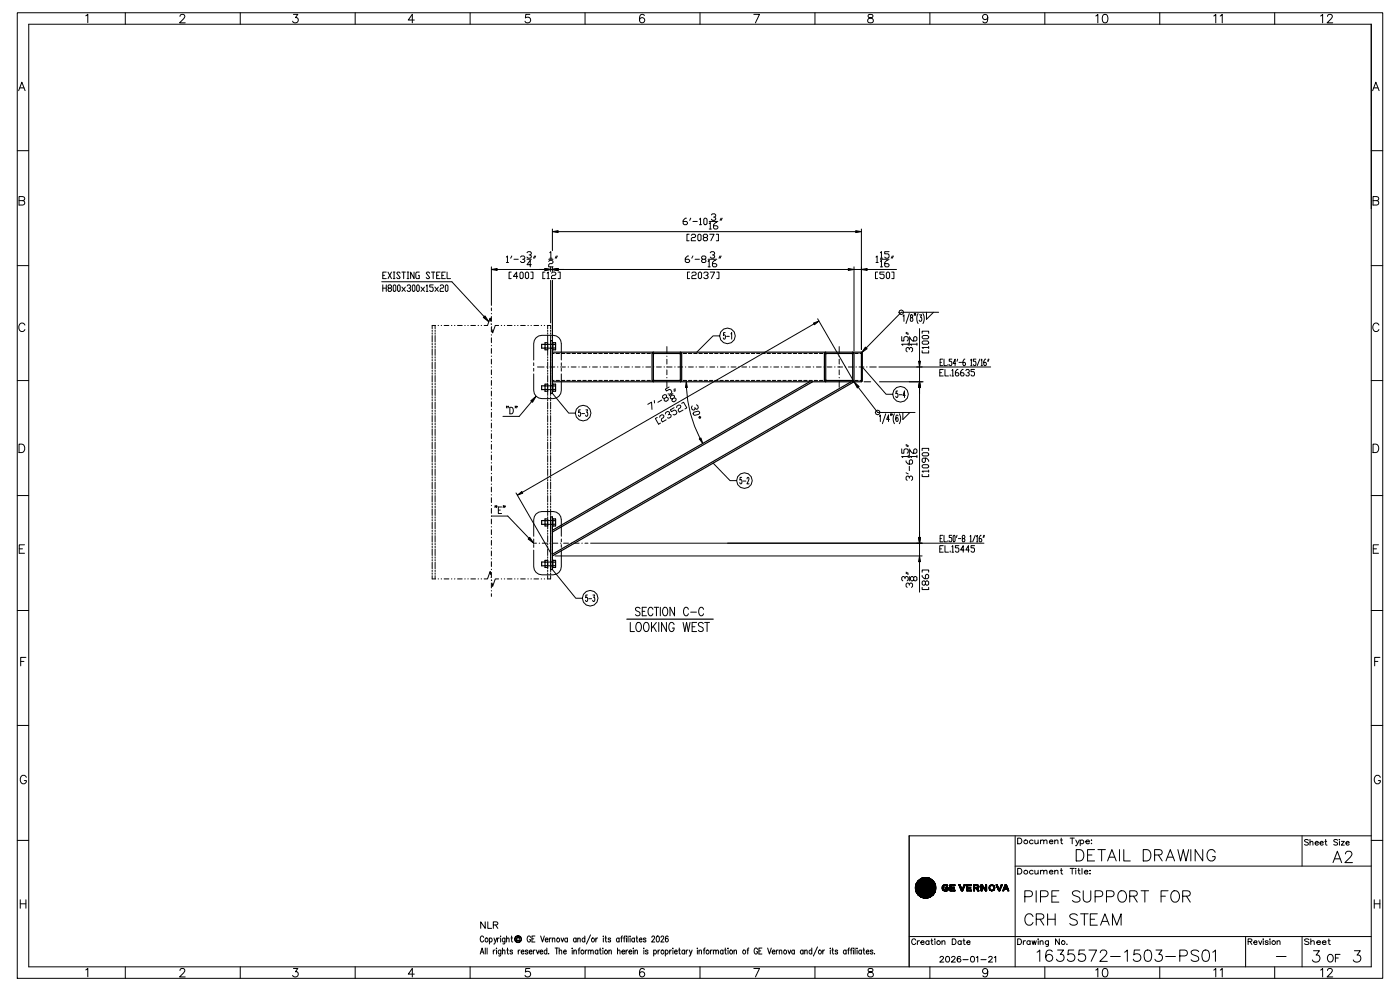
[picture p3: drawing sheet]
<svg xmlns="http://www.w3.org/2000/svg" width="297mm" height="210mm" viewBox="0 0 297 210" stroke-linecap="round" stroke-linejoin="round" font-family="sans-serif">
<g fill="none" stroke="#000" stroke-width=".25">
<path d="M115.5 72.6h.6v1.5h-.6zM115.5 73h-.7v.8l1.3-.1M115.5 73h.6M116.7 72.2h.4v11.1h-.4zM117.1 74.6h65.4v6.3h-65.4M117.1 72.6h.1v1.6h-.1M117.2 72.6h.5v1.5h-.5M117.2 73.7h.5M117.2 73h.5M138.5 74.6l-.3 .3v5.7l.3 .3M138.5 74.9h5.6v5.7h-5.6zM144.2 74.6l.3 .3v5.7l-.3 .3"/>
<path d="M175 74.6l-.3 .3v5.7l.3 .3M175 74.9h5.7v5.7h-5.7zM180.7 74.6l.3 .3v5.7l-.3 .3M182.5 74.8h.2v6h-.2M115.5 81.4h.6v1.5h-.6zM115.5 81.8h-.7v.8l1.3-.1M115.5 81.8h.6M117.1 81.4h.1v1.5M117.2 81.4h.5v1.5h-.6M117.2 82.5h.5M117.2 81.8h.5M171.6 80.9l-54.5 31.5"/>
<path d="M172.2 80.9l-55.1 31.8M180.4 80.9l-63.3 36.5M181 80.9l-63.9 36.9M115.5 110h.6v1.5h-.6zM115.5 118.7h.6v1.5h-.6zM115.5 110.3h-.7v.8h1.3M115.5 110.3h.6M116.1 119.1h-1.3v.8h1.3M116.7 109.5h.4v11.2h-.4zM117.1 118.7h.6v1.5l-.6 .1M117.1 109.9h.1v1.6M117.2 119.9h.5"/>
<path d="M117.2 119.1h.5M117.2 110h.5v1.5h-.6M117.2 118.7v1.6M117.2 111.1h.5M117.2 110.3h.5M132.8 131.2h18.3M201.3 187.5h1.1v.2h-.8v.3h.6v.2h-.6v.4h.8v.2h-1.1zM203.2 187.5h.2l.5 1 .4-1h.3l-.6 1.3h-.2z"/>
</g>
<g fill="none" stroke="#000" stroke-width=".21">
<path d="M3.7 2.7h289.3v204.6h-289.3zM4 19.2l.6-1.8 .7 1.8M4.2 18.6h.9M6.1 5.1h284.5v199.8h-284.5zM18.2 3.4l.4-.4v1.8M26.6 2.7v2.4M38.1 3.5l.4-.5 .6 .2a.56 .56 0 0 1-.2 .8l-.8 .8h1.2M50.9 2.7v2.4M62.2 3h.9l-.5 .7a.6 .6 0 0 1 .5 1 .6 .6 0 0 1-1.1-.2M75.3 2.7v2.4M87.8 4.2h-1.3l.9-1.2v1.8M99.6 2.7v2.4"/>
<path d="M112.3 3h-.9l-.1 .8a.63 .63 0 0 1 1 0 .63 .63 0 0 1-.1 1 .63 .63 0 0 1-.9-.3M124 2.7v2.4M136.5 3.3a.52 .52 0 0 0-.7-.2 1.03 1.03 0 0 0 .3 1.7 .56 .56 0 0 0 .5-.5 .56 .56 0 0 0-.5-.6 .56 .56 0 0 0-.6 .5M148.3 2.7v2.4M159.7 3h1.2l-.8 1.8M172.7 2.7v2.4M184 3.1a.36 .36 0 0 0 .2 .6 .64 .64 0 0 1 .7 .3 .64 .64 0 0 1 0 .8h-.6a.52 .52 0 0 1-.4-.5 .52 .52 0 0 1 .5-.5l.3-.1a.36 .36 0 0 0 .2-.6zM197.1 2.7v2.4M209.3 3.6a.56 .56 0 0 1-.7 .5 .56 .56 0 0 1-.3-.9 .56 .56 0 0 1 .9 .1 1.25 1.25 0 0 1-.4 1.5h-.4l-.1-.2M221.4 2.7v2.4M232.2 3.4l.4-.4v1.8M233.8 3.1a.58 .58 0 0 1 .9 .3 .91 .91 0 0 1-.6 1.4 1.15 1.15 0 0 1-.3-1.7z"/>
<path d="M245.8 2.7v2.4M257.2 3.4l.4-.4v1.8M258.6 3.4l.4-.4v1.8M270.1 2.7v2.4M279.9 3.4l.4-.4v1.8M281.3 3.5l.4-.5 .6 .2a.56 .56 0 0 1-.2 .8l-.9 .8h1.2M290.9 19.2l.7-1.8 .7 1.8M291.1 18.6h.9M3.7 31.9h2.4M290.6 31.9h2.4M3.7 56.3h2.4M4 42.5h.8a.47 .47 0 0 1 .5 .5 .47 .47 0 0 1-.5 .5h-.8v-1.8h.8l.3 .1 .1 .4-.4 .3"/>
<path d="M80.9 59.7h14.9l6.8 7.4M81.1 58.3h.4M81.9 57.7h-.8v1.3h.8M82.2 57.7l.8 1.3M83 57.7l-.8 1.3M83.3 59h.4M83.3 57.7h.4M83.5 57.7v1.3M84.8 57.9l-.2-.2h-.3l-.2 .2 .7 .9-.2 .2h-.3l-.2-.2M85.2 57.7h.7M85.5 57.7v1.3M86.3 59h.3"/>
<path d="M86.3 57.7h.3M86.5 57.7v1.3M87.7 57.7v1.3l-.7-1.3v1.3M88.9 57.7h-.6l-.2 .2v.9l.2 .2h.6v-.7h-.2M91.1 57.9l-.2-.2h-.4l-.2 .2 .8 .9-.2 .2h-.4l-.2-.2M91.4 57.7h.8M91.8 57.7v1.3M92.5 58.3h.4M93.3 57.7h-.8v1.3h.8M93.6 58.3h.4M94.4 57.7h-.8v1.3h.8M94.7 57.7v1.3h.8"/>
<path d="M104.1 56.5v8.2M105.4 57.1h10.1M107.3 54.5l.2-.3v1.4M107.3 55.6h.5M108.3 57.7h-.4v1.3h.4M108.5 54.2l-.3 .5M108.9 54.9h.9M109.7 58.6h-.9l.7-.9v1.3M110.3 54.5l.2-.3h.5l.2 .3v.2l-.4 .2M110.4 57.7l.5 .2v.9l-.3 .2-.4-.2v-.9zM111 54.9l.2 .3-.2 .4h-.5l-.2-.2M111.6 57.7l.4 .2v.9l-.2 .2-.5-.2v-.9z"/>
<path d="M111.7 53.6l.2-.3h.5l.2 .3v.2l-.5 .2M111.7 54.9h.9M112.4 54l.2 .2-.2 .5h-.5l-.2-.2M112.5 57.7h.4v1.3h-.4M112.6 56.1h-.9l.7-.9v1.3M113.3 54.2l-.2 .5M113.5 54.2l-.2 .5M115.5 57.7h-.5v1.3h.5M116 57.9l.2-.2v1.3M116 59h.4M116.3 55.4l.2-.2h.5l.2 .2-.2 .5h-.5l-.2 .2v.4h.9M116.3 54.9h.9"/>
<path d="M116.5 53.6l.2-.3v1.4M116.5 54.7h.5M116.7 56.5v1M116.7 59.4v9M116.7 57.1h.4M116.9 57.9l.2-.2h.5l.2 .2-.2 .4h-.5l-.2 .3v.4h.9M117.1 48.5v4.6M117.1 56.5v1M117.1 59.4v12.6M117.9 54.2l-.2 .5M118.1 54.2l-.2 .5M118.3 57.7h.4v1.3h-.4"/>
<path d="M118.3 57.1h61.5M118.3 49.1h63M145.5 46.2h-.3l-.4 .5v.7l.2 .2h.5l.2-.2-.2-.5h-.7M145.9 54.2h-.2l-.5 .5v.7l.3 .2h.4l.2-.2-.2-.5h-.7M146 49.6h-.4v1.4h.4M146.1 57.7h-.4v1.3h.4M146.4 46.2l-.2 .5M146.5 49.9l.2-.3h.5l.2 .3-.2 .4h-.5l-.2 .3v.4h.9M146.6 57.9l.2-.2h.5l.2 .2-.2 .4h-.5l-.2 .3v.4h.9M146.8 54.2l-.2 .5M146.8 46.9h1M147.3 54.9h.9"/>
<path d="M148.1 49.6l.5 .3v.9l-.3 .2-.4-.2v-.9zM148.2 57.7l.5 .2v.9l-.3 .2-.4-.2v-.9zM148.2 46.5l.3-.3v1.4M148.2 47.6h.5M148.9 54.9l-.2-.2 .2-.5h.5l.2 .3-.2 .4h-.5l-.2 .3 .2 .4h.5l.2-.2-.2-.5M149.1 57.9l.3-.2h.4l.3 .4-.5 .2M149.1 46.5l.3-.3 .4 .3v.9l-.2 .2-.5-.2zM149.3 50.3l-.3-.2 .3-.5h.4l.2 .3-.2 .4h-.4l-.3 .3 .3 .4h.4l.2-.2-.2-.5M149.8 58.3l.3 .3-.3 .4h-.4l-.3-.2M150.1 55.4l.2-.2v1.3M150.1 54.9h1.8M150.1 56.5h.4"/>
<path d="M150.3 47.4l.2-.2v1.3M150.3 46.9h1.8M150.3 48.5h.5M150.4 49.6h.9l-.7 1.4M150.5 53.6l.2-.3h.5l.2 .5-.4 .2M150.5 57.7h.9l-.7 1.3M150.8 45.5l.2-.2h.4l.3 .5-.5 .2M151.2 54l.2 .2-.2 .5h-.5l-.2-.2M151.4 46l.3 .2-.3 .5h-.4l-.2-.2M151.7 55.2h-.3l-.4 .4v.7l.2 .2h.5l.2-.2-.2-.4h-.7M151.8 49.6h.4v1.4h-.4M151.9 57.7h.5v1.3h-.5"/>
<path d="M151.9 47.2h-.2l-.5 .4v.7l.2 .2h.5l.2-.2-.2-.5h-.7M152.6 54.2l-.2 .5M152.8 54.2l-.2 .5M152.8 46.2l-.2 .5M153.1 46.2l-.3 .5M180.9 57.1h2.5M181 56.5v17.9M182.5 48.5v25.6M183.8 57.1h6.2M185.6 54.5l.3-.3v1.4M185.6 55.6h.5M186 57.7h-.5v1.3h.5"/>
<path d="M186.6 53.6l.2-.3v1.4M186.6 55.4l.2-.2v1.3M186.6 54.7h.4M186.6 54.9h1.8M186.6 56.5h.4M187.4 57.7h-.9v.4h.6l.3 .2v.5l-.3 .2h-.4l-.2-.2M188.1 57.7l.4 .2v.9l-.2 .2-.5-.2v-.9zM188.2 55.2h-.3l-.4 .4v.7l.2 .2h.5l.2-.2-.2-.4h-.7M188.4 53.3h-.9v.5h.7l.2 .2v.5l-.2 .2h-.5l-.2-.2M189 57.7h.4v1.3h-.4M189.1 54.2l-.2 .5M189.3 54.2l-.2 .5"/>
<path d="M290.6 56.3h2.4M291 42.5h.7a.47 .47 0 0 1 .5 .5 .47 .47 0 0 1-.5 .5h-.7v-1.8h.7l.4 .1v.5l-.4 .2M5.3 68.9a.66 .66 0 0 0-.8-.4 .66 .66 0 0 0-.5 .6v.5a.66 .66 0 0 0 .5 .7 .66 .66 0 0 0 .8-.5M81.1 60.4v1.4M81.1 61.1h.8M81.9 60.4v1.4M82.4 61.1l-.2-.5 .2-.2h.4l.2 .4-.8 .5 .2 .5h.4l.2-.3-.2-.4M83.5 60.4l.4 .2v.9l-.2 .3-.4-.3v-.9zM84.4 60.4l.4 .2v.9l-.2 .3-.3-.3v-.9zM85.2 60.8l.7 1M85.9 60.8l-.7 1M86.3 60.6l.2-.2h.3l.2 .4-.4 .3"/>
<path d="M86.8 61.1l.2 .2-.2 .5h-.3l-.2-.3M87.6 60.4l.3 .2v.9l-.2 .3-.3-.3v-.9zM88.5 60.4l.4 .2v.9l-.2 .3-.4-.3v-.9zM89.2 60.8l.8 1M90 60.8l-.8 1M90.3 60.6l.2-.2v1.4M90.3 61.8h.4M91.6 79.6v1.4M91.6 76.8v1.3M91.6 73.9v1.4M91.6 71.1v1.4M91.6 69.9v.3"/>
<path d="M91.6 70.5v.3M91.6 72.8v.3M91.6 73.3v.3M91.6 75.6v.3M91.6 76.2v.3M91.6 78.4v.3M91.6 79v.3M91.8 60.4h-.7v.4h.5l.2 .3v.4l-.2 .3h-.4l-.1-.3M92.2 60.8l.7 1M92.2 71.1v1.4M92.2 73.9v1.4M92.2 76.8v1.3"/>
<path d="M92.2 79.6v1.4M92.2 69v.7M92.2 69.9v.3M92.2 70.5v.3M92.2 72.8v.3M92.2 73.3v.3M92.2 75.6v.3M92.2 76.2v.3M92.2 78.4v.3M92.2 79v.3M92.3 69h-.7v.7M92.8 69h.1"/>
<path d="M92.9 60.8l-.7 1M93.3 60.6l.2-.2h.3l.2 .2-.2 .5h-.3l-.2 .2v.5h.7M93.5 69h.1M94.1 69h1M94.6 60.4l.3 .2v.9l-.2 .3-.3-.3v-.9zM95.7 69h.1M96.3 69h.1M97 69h.9M98.5 69h.1M99.1 69h.1M99.8 69h1M101.3 69h.1"/>
<path d="M102 69h.1M104 68.1l-.1-.7-.6 1.6h-.7M104.1 68.6v.1M104.1 65.3v.5M104.1 66.4v.1M104.1 67.1v1M104.1 68.7v.1M104.1 69.3v1.1M104.1 70.9v.1M104.1 71.6v1M104.1 73.2v.1M104.1 73.8v1.1"/>
<path d="M104.1 75.4v.1M104.1 76.1v1M104.1 77.7v.1M104.1 78.4v1M104.1 80v.1M104.2 69.2v.1M105.7 69h-.7l-.6 1.5-.1-.6M106.2 69h.1M106.9 69h.1M107.5 69h1M109 69h.1M109.7 69h.1"/>
<path d="M110.3 69h1M111.9 69h.1M112.5 69h.1M113.1 79.2v3.5a1.72 1.72 0 0 0 1.7 1.8h2.4a1.73 1.73 0 0 0 1.8-1.8v-3.5M113.1 76.3v-3.5a1.72 1.72 0 0 1 1.7-1.7h2.4a1.73 1.73 0 0 1 1.8 1.7v3.5M113.1 76.9v.6M113.1 78.1v.5M113.2 69h.9M113.9 77.8h1.4M114.7 69h.1M115.3 69h.1M115.9 77.8h.1"/>
<path d="M116 69h.7v.7M116.1 71.1v1.4M116.1 73.9v1.4M116.1 76.8v1.3M116.1 79.6v1.4M116.1 73h1M116.1 73.8h1M116.1 69v.7M116.1 69.9v.3M116.1 70.5v.3M116.1 72.8v.3M116.1 73.3v.3"/>
<path d="M116.1 75.6v.3M116.1 76.2v.3M116.1 78.4v.3M116.1 79v.3M116.5 77.8h1.1M116.7 79.6v1.4M116.7 76.8v1.3M116.7 73.9v1.4M116.7 71.1v1.4M116.7 73.8h.4M116.7 69.9v.3M116.7 70.5v.3"/>
<path d="M116.7 72.8v.3M116.7 73.3v.3M116.7 75.6v.3M116.7 76.2v.3M116.7 78.4v.3M116.7 79v.3M117.1 74.9h.3M117.8 74.9h.8M118.1 77.8h.1M118.8 77.8h1M119 74.9h.7M119 76.9v.6"/>
<path d="M119 78.1v.5M120.1 74.9h.7M120.4 77.8h.1M121.1 77.8h1M121.2 74.9h.8M122.4 74.9h.7M122.6 77.8h.1M123.3 77.8h1M123.5 74.9h.7M124.6 74.9h.8M124.9 77.8h.1M125.6 77.8h1"/>
<path d="M125.8 74.9h.7M126.9 74.9h.7M127.2 77.8h.1M127.8 77.8h1.1M128 74.9h.8M129.2 74.9h.7M129.4 77.8h.1M130.1 77.8h1M130.3 74.9h.7M131.4 74.9h.8M131.7 77.8h.1M132.4 77.8h1"/>
<path d="M132.6 74.9h.7M133.7 74.9h.8M133.9 77.8h.1M134.6 77.8h1M134.8 74.9h.8M136 74.9h.7M136.2 77.8h.1M136.9 77.8h1M137.1 74.9h.8M138.2 74.9h.4M138.5 77.8h.1M139.1 77.8h1.1"/>
<path d="M140.7 77.8h.1M141.3 73.4v1.5M141.3 75.5v.1M141.3 76.1v1M141.3 77.7v.1M141.3 78.4v1M141.3 80v.1M141.4 77.8h1M143 77.8h.1M143.6 77.8h1.1M144 74.9h.4M144.8 74.9h.7"/>
<path d="M145.2 77.8h.1M145.9 74.9h.7M145.9 77.8h1M147 74.9h.7M147.5 77.8h.1M148.1 74.9h.7M148.2 77.8h1M149.2 74.9h.8M149.8 77.8h.1M150.3 74.9h.8M150.4 77.8h1.1M151.4 74.9h.8"/>
<path d="M152 77.8h.1M152.5 71.2h-1.4l-3.4 3.4M152.5 74.9h.8M152.7 77.8h1M153.7 74.9h.7M153.7 70.5h-.4v.5a.44 .44 0 0 1 .5 .3 .44 .44 0 0 1-.3 .6l-.2-.3M154 71.3h.6M154.3 77.8h.1M154.8 74.9h.7M154.9 70.7l.2-.2v1.4M154.9 77.8h1.1M155.9 74.9h.7"/>
<path d="M156.5 77.8h.1M157 74.9h.7M157.2 77.8h1M158.1 74.9h.7M158.8 77.8h.1M159.2 74.9h.8M159.5 77.8h1M160.3 74.9h.8M161.1 77.8h.1M161.4 74.9h.8M161.7 77.8h1M162.5 74.9h.8"/>
<path d="M163.3 77.8h.1M163.7 74.9h.7M164 77.8h1M164.8 74.9h.7M165.6 77.8h.1M165.9 74.9h.7M166.2 77.8h1.1M167 74.9h.7M167.8 77.8h.1M168.1 74.9h.7M168.5 77.8h1M169.2 74.9h.7"/>
<path d="M170.1 77.8h.1M170.3 74.9h.8M170.8 77.8h1M171.4 74.9h.8M172.3 77.8h.1M172.5 68.6l-61.8 35.7M172.5 74.9h.8M173 77.8h1M173.3 67.6l7.4 12.8M173.6 74.9h.8M174.6 77.8h.1M174.8 74.9h.3"/>
<path d="M175.3 77.8h1M176.9 77.8h.1M177.5 77.8h1.1M177.8 73.4v1.5M177.8 75.5v.1M177.8 76.1v1M177.8 77.7v.1M177.8 78.4v1M177.8 80v.1M179.1 77.8h.1M179.8 77.8h1M180.6 74.9h.3"/>
<path d="M181.2 74.9h.7M181.4 77.8h.1M182.1 77.8h1M182.2 74.9h.3M182.7 77.8l5.1 5.7h1.4M183.6 77.8h.1M184.3 77.8h1.4M186.3 77.8h23.6M191.1 71.3v.9h.5v-.6l.2-.3h.4l.3 .3v.4l-.3 .2M191.4 67l.2-.3v1.4M192 70.6l.5 .3M192 70.4l.5 .2"/>
<path d="M192.5 72.9h-1.4l.2 .3M192.5 72.7v.5M192.7 74.1l-.2-.5h-.3l-.2 .3v.4l.2 .2M192.7 73.9l.2-.3 .5 .3v.4l-.2 .2M192.7 71.3v1.9M192.7 66.4l-.7 2.2M192.9 71.6v.2l.5 .4h.7l.2-.2v-.4l-.2-.3-.5 .3v.6M193 66.8v.4a.47 .47 0 0 1 .5 .4 .47 .47 0 0 1-.4 .5 .51 .51 0 0 1-.2-.6 .51 .51 0 0 1 .5-.3v-.4zM193.8 66.5l-.1 .3M194 66.5v.3M194.3 72.9h-1.4l.3 .3M194.3 72.7v.5"/>
<path d="M194.6 66.4a2.12 2.12 0 0 0 0 2.2M194.9 69.6v6.9M194.9 77.8v3.1M194.9 66.7h.4l-.2 .5a.41 .41 0 0 1 .2 .5 .41 .41 0 0 1-.4 .3l-.1-.2M195.4 74.3v.5h1.4v-.5M195.4 72.5l.2-.3h1l.2 .5-.2 .2h-1zM195.4 71.3l.2-.2h1l.2 .5-.2 .2h-1zM195.4 70.6v-.4h1.4v.4M195.6 66.4a2.12 2.12 0 0 1 0 2.2M196.3 66.2v1.5l1.5-1.5M196.8 73.6h-1.4l.2 .3M196.8 73.4v.5"/>
<path d="M198.9 66.2h-7.9l-7.4 7.5M199.2 79h.3M199.2 76.8h.3M199.8 76.1h-.6v1.4h.6M199.9 78.3h-.7v1.4h.7M200.1 76.1v1.4h.5M200.3 78.3v1.4h.7M200.9 77.2v.3M201.4 79.4v.3M201.7 76.1h-.5v.5h.4l.1 .2-.1 .7h-.3l-.1-.3M201.7 78.5l.2-.2v1.4M201.7 79.7h.4"/>
<path d="M202.5 77h-.5l.4-.9v1.4M203 76.1l-.2 .5M203 78.3h-.2l-.3 .4v.7l.1 .3h.4l.2-.3-.2-.4h-.5M203.2 76.8h.6M204.1 78.3h-.2l-.3 .4v.7l.2 .3h.3l.2-.3-.2-.4h-.5M204.5 76.1l-.4 .5v.6l.1 .3h.3l.1-.3-.1-.4h-.4M204.7 78.5l.2-.2h.3l.2 .4-.4 .3M205.2 79l.2 .2-.2 .5h-.3l-.2-.3M205.7 76.3l.2-.2v1.4M205.7 77.5h.3M206.5 78.3h-.7v.4h.5l.2 .3v.4l-.2 .3h-.3l-.2-.3M206.8 76.1h-.5v.5h.4l.1 .2-.1 .7h-.3l-.1-.3"/>
<path d="M207.6 76.1l-.5 1.4M207.9 76.3l.2-.2v1.4M207.9 77.5h.3M208.9 76.1l-.4 .5v.6l.1 .3h.3l.1-.3-.1-.4h-.4M209.4 76.1l-.1 .5M209.6 76.1l-.2 .5M292.2 68.9a.66 .66 0 0 0-.7-.4 .66 .66 0 0 0-.6 .6v.5a.66 .66 0 0 0 .6 .7 .66 .66 0 0 0 .7-.5M3.7 80.6h2.4M4 94.1h.6a.96 .96 0 0 1 .7 .9 .96 .96 0 0 1-.7 .9h-.6zM91.6 99.4v1.3M91.6 96.5v1.4M91.6 93.7v1.4"/>
<path d="M91.6 90.9v1.4M91.6 88.1v1.3M91.6 85.2v1.4M91.6 82.4v1.4M91.6 81.3v.2M91.6 81.8v.3M91.6 84.1v.3M91.6 84.7v.2M91.6 86.9v.3M91.6 87.5v.3M91.6 89.7v.3M91.6 90.3v.3"/>
<path d="M91.6 92.6v.2M91.6 93.1v.3M91.6 95.4v.3M91.6 96v.3M91.6 98.2v.3M91.6 98.8v.3M92.2 82.4v1.4M92.2 85.2v1.4M92.2 88.1v1.3M92.2 90.9v1.4M92.2 93.7v1.4M92.2 96.5v1.4"/>
<path d="M92.2 99.4v1.3M92.2 81.3v.2M92.2 81.8v.3M92.2 84.1v.3M92.2 84.7v.2M92.2 86.9v.3M92.2 87.5v.3M92.2 89.7v.3M92.2 90.3v.3M92.2 92.6v.2M92.2 93.1v.3M92.2 95.4v.3"/>
<path d="M92.2 96v.3M92.2 98.2v.3M92.2 98.8v.3M104.1 80.6v1M104.1 82.2v.1M104.1 82.9v1M104.1 84.5v.1M104.1 85.1v1.1M104.1 86.7v.1M104.1 87.4v1M104.1 89v.1M104.1 89.7v1"/>
<path d="M104.1 91.2v.2M104.1 91.9v1M104.1 93.5v.1M104.1 94.2v1M104.1 95.8v.1M104.1 96.4v1.1M104.1 98v.1M104.1 98.7v1M107.4 86.1l-.1 .3M107.7 86.1l-.1 .3M108 86.3a.69 .69 0 0 1 .8 .7 .69 .69 0 0 1-.8 .7zM109.3 86.1l-.2 .3"/>
<path d="M109.6 86.1l-.1 .3M112.7 85.1l-2.7 3.1h-3.4M116.1 82.4v1.4M116.1 85.2v1.4M116.1 88.1v1.3M116.1 90.9v1.4M116.1 93.7v1.4M116.1 96.5v1.4M116.1 99.4v1.3M116.1 81.8h1M116.1 82.6h1M116.1 81.3v.2"/>
<path d="M116.1 81.8v.3M116.1 84.1v.3M116.1 84.7v.2M116.1 86.9v.3M116.1 87.5v.3M116.1 89.7v.3M116.1 90.3v.3M116.1 92.6v.2M116.1 93.1v.3M116.1 95.4v.3M116.1 96v.3M116.1 98.2v.3"/>
<path d="M116.1 98.8v.3M116.7 99.4v1.3M116.7 96.5v1.4M116.7 93.7v1.4M116.7 90.9v1.4M116.7 88.1v1.3M116.7 85.2v1.4M116.7 82.4v1.4M116.7 82.6h.4M116.7 81.3v.2M116.7 81.8v.3M116.7 84.1v.3"/>
<path d="M116.7 84.7v.2M116.7 86.9v.3M116.7 87.5v.3M116.7 89.7v.3M116.7 90.3v.3M116.7 92.6v.2M116.7 93.1v.3M116.7 95.4v.3M116.7 96v.3M116.7 98.2v.3M116.7 98.8v.3M117.1 83.3l3.4 4.2h1.4"/>
<path d="M117.1 80.6h.3M117.8 80.6h.8M119 80.6h.7M120.1 80.6h.7M121.2 80.6h.8M122.4 80.6h.7M123 86.8h-.3v.6a.44 .44 0 0 1 .4 .3 .44 .44 0 0 1-.2 .5l-.3-.2M123.3 87.6h.6M123.5 80.6h.7M124.2 86.8h.3l-.2 .6a.47 .47 0 0 1 .3 .4 .47 .47 0 0 1-.3 .4l-.2-.2M124.6 80.6h.8M125.8 80.6h.7"/>
<path d="M126.9 80.6h.7M128 80.6h.8M129.2 80.6h.7M130.3 80.6h.7M131.4 80.6h.8M132.6 80.6h.7M133.7 80.6h.8M134.8 80.6h.8M136 80.6h.7M137.1 80.6h.8M137.3 85.7l.8-.5 .1 1.6M138.2 80.6h.4"/>
<path d="M138.7 84.9v.5M139.3 88.5l-.4 .2 .7 1.2 .4-.2M139.8 88.4l.1-.3 .4-.2 .3 .1v.5l-.4 .2-.1 .3 .3 .4 .8-.4M140.2 84.8l-.8 .4M141 87.7l.1-.3 .4-.2 .3 .1 .1 .2-.3 .4M141.2 84.2l.4 .3v.3l-.4 .2-.5-.2 .1-.4 .4-.2v-.5l-.3-.1-.4 .2v.6h.3M141.3 80.6v1.5M141.8 82l-.8 .5 .2 .4 .6-.4 .3 .1 .3 .4-.1 .3-.4 .2h-.3M141.8 87.8l.3 .1 .1 .5-.4 .2-.4-.1M142.6 83.4l-.8 .5M142.9 82.5v.5M142.9 84.3l.4 .3-.1 .3-.4 .2-.4-.2 .5-.9-.4-.3-.4 .2-.1 .4 .5 .2"/>
<path d="M142.9 86.4l-.8 .4 .2 .4 .6-.3 .3 .1 .2 .4v.3l-.4 .2-.4-.1M143.1 82.3v.6M143.4 86.4l.1-.4 .4-.2 .3 .1v.5l-.4 .2-.1 .4 .3 .4 .8-.5M144 80.6h.4M144.5 85.5l.4-.3 .6 1.2-.3 .3M144.8 80.6h.7M145.5 82.1a26.1 26.1 0 0 0 2.9 10.8M145.9 80.6h.7M146.7 86l-.2 .3 .1 .4 .3 .2 .4-.3M147 80.6h.7M147.1 87.4l.8-.3 .4 .4-.2 .3-.9 .2-.3-.4zM147.6 85.8l.3 .1 .1 .5-.2 .3-.5-.1v-.3"/>
<path d="M148.1 80.6h.7M148.2 88.2l.3 .2-.1 .3-.3-.2zM149.2 80.6h.8M150.3 80.6h.8M151.1 98.1l3.6 3.7h1.4M151.4 80.6h.8M152.5 80.6h.8M153.7 80.6h.7M154.8 80.6h.7M155.9 80.6h.7M157 80.6h.7M158.1 80.6h.7"/>
<path d="M159.2 80.6h.8M160.3 80.6h.8M161.4 80.6h.8M162.5 80.6h.8M163.7 80.6h.7M164.8 80.6h.7M165.9 80.6h.7M167 80.6h.7M168.1 80.6h.7M169.2 80.6h.7M170.3 80.6h.8M171.4 80.6h.8"/>
<path d="M172.5 80.6h.8M173.6 80.6h.8M174.8 80.6h.3M177.8 80.6v1.5M180.6 80.6h.3M181.2 80.6h.7M181.9 82.1l4.1 5.3h7.9M182.2 80.6h.3M183.1 80.9h1.4M186.4 88.2l.2-.3v1.4M186.4 80.9h9M187.7 87.7l-.7 2.1"/>
<path d="M188.5 88.9h-.6l.4-1v1.4M188.8 87.7l-.1 .4M189 87.7v.4M189.6 87.7a2.1 2.1 0 0 0 0 2.1M190.2 82.9h-.3v.5a.44 .44 0 0 1 .5 .3 .44 .44 0 0 1-.3 .5l-.3-.2M190.3 88.1l-.2-.2a.94 .94 0 0 0 0 1.4 .41 .41 0 0 0 .2-.4 .41 .41 0 0 0-.4-.4l-.1 .4M190.5 83.6h.6M190.6 87.7a2.1 2.1 0 0 1 0 2.1M191.1 95.1v.9h.5v-.6l.2-.3h.4l.3 .3v.4l-.3 .2M191.3 87.4v1.5l1.5-1.5M191.8 83.8h-.5l.4-.9v1.3M192 97.7v.2l.5 .4h.7l.2-.2v-.4l-.2-.3-.5 .3v.6"/>
<path d="M192 94.4l.5 .3M192 94.2l.5 .2M192.5 96.7h-1.4l.2 .3M192.5 96.5v.5M192.7 95.1v1.9M192.7 98.8v.9M192.9 95.4v.2l.5 .4h.7l.2-.2v-.4l-.2-.3-.5 .3v.6M194.3 96.7h-1.4l.3 .3M194.3 96.5v.5M194.9 82.1v31.8M195.4 80.9h.1M195.4 98.7l.2-.2h1l.2 .4-.2 .3h-1z"/>
<path d="M195.4 95.5v-.5h1.4v.5M195.6 95.9h1l.2 .5-.2 .2h-1l-.2-.2zM196.1 97.1v.7l-.5 .2-.2-.2v-.5l.2-.2h.7l.5 .4v.3M196.8 99.8h-1.4l.2 .3M196.8 99.6v.5M290.6 80.6h2.4M291 94.1h.6a.96 .96 0 0 1 .6 .9 .96 .96 0 0 1-.6 .9h-.6zM3.7 105h2.4M4.1 116.3h.7M5.2 115.4h-1.1v1.8h1.1M91.6 119.2v1.3M91.6 116.3v1.4"/>
<path d="M91.6 113.5v1.4M91.6 110.7v1.4M91.6 107.8v1.4M91.6 105v1.4M91.6 102.2v1.4M91.6 101v.3M91.6 101.6v.3M91.6 103.9v.3M91.6 104.4v.3M91.6 106.7v.3M91.6 107.3v.3M91.6 109.5v.3"/>
<path d="M91.6 110.1v.3M91.6 112.3v.3M91.6 112.9v.3M91.6 115.2v.3M91.6 115.7v.3M91.6 118v.3M91.6 118.6v.3M92.2 102.2v1.4M92.2 105v1.4M92.2 107.8v1.4M92.2 110.7v1.4M92.2 113.5v1.4"/>
<path d="M92.2 116.3v1.4M92.2 119.2v1.3M92.2 101v.3M92.2 101.6v.3M92.2 103.9v.3M92.2 104.4v.3M92.2 106.7v.3M92.2 107.3v.3M92.2 109.5v.3M92.2 110.1v.3M92.2 112.3v.3M92.2 112.9v.3"/>
<path d="M92.2 115.2v.3M92.2 115.7v.3M92.2 118v.3M92.2 118.6v.3M104.1 100.3v.1M104.1 101v1M104.1 102.5v.1M104.1 103.2v1M104.1 104.8v.1M104.1 105.5v1M104.1 107.1v.1M104.1 107.7v1.1"/>
<path d="M104.1 109.3v.1M104.1 110v1M104.1 111.6v.1M104.1 112.3v1M104.1 113.8v.1M104.1 114.5v1M104.1 116.1v.1M104.1 116.8v1M104.1 118.4v.1M104.1 119v1.1M104.2 109.4h3.4l4.5 4.6M105 107.2l-.1 .4"/>
<path d="M105.3 107.2l-.1 .4M105.6 108.1h.4M106.3 107.4h-.7v1.4h.7M106.7 107.2l-.1 .4M107 107.2l-.1 .4M109.4 104.5l7.4 12.8M113 115.1h.7M113.1 116.6v3.5a1.72 1.72 0 0 0 1.7 1.7h2.4a1.73 1.73 0 0 0 1.8-1.7v-3.5M113.1 113.6v-3.5a1.72 1.72 0 0 1 1.7-1.7h2.4a1.73 1.73 0 0 1 1.8 1.7v3.5M113.1 114.2v.6M113.1 115.4v.6M114.3 115.1h.1"/>
<path d="M114.9 115.1h1.1M116.1 102.2v1.4M116.1 105v1.4M116.1 107.8v1.4M116.1 110.7v1.4M116.1 113.5v1.4M116.1 116.3v1.4M116.1 119.2v1.3M116.1 119.1h1M116.1 119.9h1M116.1 110.3h1M116.1 111.1h1"/>
<path d="M116.1 101v.3M116.1 101.6v.3M116.1 103.9v.3M116.1 104.4v.3M116.1 106.7v.3M116.1 107.3v.3M116.1 109.5v.3M116.1 110.1v.3M116.1 112.3v.3M116.1 112.9v.3M116.1 115.2v.3M116.1 115.7v.3"/>
<path d="M116.1 118v.3M116.1 118.6v.3M116.5 115.1h.1M116.7 119.2v1.3M116.7 116.3v1.4M116.7 113.5v1.4M116.7 110.7v1.4M116.7 107.8v1.4M116.7 105v1.4M116.7 102.2v1.4M116.7 111.1h.4M116.7 119.1h.4"/>
<path d="M116.7 101v.3M116.7 101.6v.3M116.7 103.9v.3M116.7 104.4v.3M116.7 106.7v.3M116.7 107.3v.3M116.7 109.5v.3M116.7 110.1v.3M116.7 112.3v.3M116.7 112.9v.3M116.7 115.2v.3M116.7 115.7v.3"/>
<path d="M116.7 118v.3M116.7 118.6v.3M117.2 115.1h1M117.6 117.8h77.8M118.8 115.1h.1M119 114.2v.6M119 115.4v.6M119.4 115.1h1.1M121 115.1h.1M121.7 115.1h1M123.3 115.1h.1M124 115.1h.6"/>
<path d="M125.2 115.1h83.3M157.2 101.2h-.4v.5a.44 .44 0 0 1 .5 .3 .44 .44 0 0 1-.3 .5l-.2-.2M157.5 101.9h.6M158.3 101.5l.1-.3h.2l.1 .3-.4 1h.4M192 100.2l.5 .2M192.7 101.3l-.2-.4-.5 .2v.5l.2 .2M192.7 101.1l.2-.2 .5 .2v.5l-.2 .2M194.9 115.1v2.7M194.9 119v6.5M195.4 100.5v.5h1.4v-.5M199.2 116.3h.3M199.2 114.1h.3"/>
<path d="M199.8 113.4h-.6v1.4h.6M199.9 115.6h-.7v1.4h.7M200.1 113.4v1.4h.5M200.3 115.6v1.4h.7M200.9 114.6v.2M201.4 116.8v.2M201.7 113.4h-.5v.5h.4l.1 .2-.1 .7h-.3l-.1-.2M201.7 115.9l.2-.3v1.4M201.7 117h.4M202.1 113.4l.3 .3v.9l-.1 .2-.3-.2v-.9zM202.8 113.4l-.1 .5M203.1 114.1h.5"/>
<path d="M203.2 115.6h-.7v.5h.5l.2 .2v.5l-.2 .2h-.4l-.1-.2M204.1 114.1l-.2-.4 .2-.3h.2l.2 .5-.6 .5 .2 .4h.2l.2-.2-.2-.5M204.3 116.5h-.7l.5-.9v1.4M205.4 116.5h-.7l.5-.9v1.4M205.6 113.7l.1-.3v1.4M205.6 114.8h.3M206.5 115.6h-.7v.5h.5l.2 .2v.5l-.2 .2h-.3l-.2-.2M206.7 113.4l-.6 1.4M207 113.7l.1-.3v1.4M207 114.8h.2M207.9 113.4l-.4 .5v.7l.1 .2h.3l.2-.4-.2-.3h-.4M208.5 113.4l-.2 .5"/>
<path d="M208.6 113.4l-.1 .5M290.6 105h2.4M291 116.3h.7M292.1 115.4h-1.1v1.8h1.1M3.7 129.4h2.4M5.5 139.3h-1.1v1.8M91.6 120.8v.3M91.6 121.4v.3M91.6 122v.7h.7M92.2 120.8v.3M92.2 121.4v.3M92.2 122v.7"/>
<path d="M92.8 122.7h.1M93.5 122.7h.1M94.1 122.7h1M95.7 122.7h.1M96.3 122.7h.1M97 122.7h.9M98.5 122.7h.1M99.1 122.7h.1M99.8 122.7h1M101.3 122.7h.1M102 122.7h.1M104 121.8l-.1-.7-.6 1.6h-.7"/>
<path d="M104.1 122.3v.1M104.1 122.9l.1 .1M104.1 120.6v.1M104.1 121.3v1M104.1 123.5v1.1M104.1 125.1v.1M104.1 125.8v.6M105.7 122.7h-.7l-.6 1.5-.1-.6M106.2 122.7h.1M106.9 122.7h.1M107.5 122.7h1M109 122.7h.1"/>
<path d="M109.7 122.7h.1M110.3 122.7h1M111.9 122.7h.1M112.5 122.7h.1M113.2 122.7h.9M114.7 122.7h.1M115.3 122.7h.1M116.1 120.8v.3M116.1 121.4v.3M116.1 122v.7M116.7 120.8v.3M116.7 121.4v.3"/>
<path d="M116.7 122v.7h-.7M117.1 120.7l4.9 6.1h1.4M124.5 126.1h-.4v.5a.44 .44 0 0 1 .5 .3 .44 .44 0 0 1-.3 .6l-.2-.3M124.8 126.9h.6M125.7 126.1h.3l-.2 .5a.47 .47 0 0 1 .3 .5 .47 .47 0 0 1-.3 .4l-.2-.3M133.6 131.9v1.9h.9M135 132l.2-.1a1.05 1.05 0 0 1 .8 .8 1.05 1.05 0 0 1-.4 1l-.1 .1a1.05 1.05 0 0 1-.8-.8 1.05 1.05 0 0 1 .3-1zM135.6 128.9a.48 .48 0 0 0-.6-.2 .48 .48 0 0 0-.3 .6l.8 .4 .1 .5a.56 .56 0 0 1-.9 0M136.1 129.5h.6M136.7 132l.1-.1a1.05 1.05 0 0 1 .8 .8 1.05 1.05 0 0 1-.3 1l-.2 .1a1.05 1.05 0 0 1-.8-.8 1.05 1.05 0 0 1 .4-1zM137 128.7h-.9v1.8h.9M138.1 131.9v1.9"/>
<path d="M138.4 129.1a.53 .53 0 0 0-.7-.4 .53 .53 0 0 0-.4 .7v.4a.53 .53 0 0 0 .4 .7 .53 .53 0 0 0 .7-.4M138.4 132.7l.7 1.1M138.6 128.7h1M139.1 131.9l-1 1.3M139.1 128.7v1.8M139.6 131.9v1.9M139.9 128.7v1.8M140.7 128.8l.1-.1a.98 .98 0 0 1 .8 .7 .98 .98 0 0 1-.4 1l-.1 .1a.97 .97 0 0 1-.7-.7 .97 .97 0 0 1 .3-1zM141.2 131.9v1.9l-1-1.9v1.9M142.8 132.3a.57 .57 0 0 0-.7-.4 .57 .57 0 0 0-.4 .7v.5a.58 .58 0 0 0 .6 .7 .58 .58 0 0 0 .5-.7h-.3M142.9 128.7v1.8l-.9-1.8v1.8M144.8 131.9l.3 1.9 .4-1.9 .4 1.9 .3-1.9"/>
<path d="M145.9 129.1a.53 .53 0 0 0-.7-.4 .53 .53 0 0 0-.3 .7v.4a.53 .53 0 0 0 .3 .7 .53 .53 0 0 0 .7-.4M146.4 129.7h1.2M146.7 132.8h.6M147.6 131.9h-.9v1.9h.9M149 132.2a.51 .51 0 0 0-.6-.3 .51 .51 0 0 0-.3 .6l.8 .5 .1 .5a.6 .6 0 0 1-1 0M149.1 129.1a.53 .53 0 0 0-.7-.4 .53 .53 0 0 0-.3 .7v.4a.53 .53 0 0 0 .3 .7 .53 .53 0 0 0 .7-.4M149.3 131.9h1.1M149.8 131.9v1.9M191.8 122.6v-.2l-.5-.2-.2 .2v.5l.2 .2M191.8 122.4l.2-.2 .5 .2v.5l-.3 .2M192 121.5l.5 .2M192 121.2l.5 .3"/>
<path d="M192.7 124l-.2-.5-.5 .3v.4l.2 .3M192.7 123.8l.2-.3 .5 .3v.4l-.2 .3M192.7 122.2v.9M193.6 122.4l.3-.2 .4 .2v.5l-.4 .2-.3-.2v-.5l-.4-.2-.3 .2v.5l.3 .2 .4-.2M195.4 124.5v.4h1.4v-.4M195.4 121.9v.3l.5 .4h.7l.2-.2v-.5l-.5-.2-.2 .2v.7M195.4 121.2v-.4h1.4v.4M196.1 123.3l.5-.2 .2 .2v.5l-.5 .2-.4-.9-.5 .2v.5l.2 .2 .5-.2M290.6 129.4h2.4M292.4 139.3h-1.1v1.8M3.7 153.7h2.4M4.4 140.2h.7"/>
<path d="M290.6 153.7h2.4M291.3 140.2h.7M3.7 178.1h2.4M5.6 164.7a.66 .66 0 0 0-.8-.4 .66 .66 0 0 0-.5 .7v.4a.64 .64 0 0 0 .6 .7 .64 .64 0 0 0 .7-.7h-.4M215.1 177.1v27.8M215.7 177.6h.4a.62 .62 0 0 1 .5 .6 .62 .62 0 0 1-.5 .6h-.4zM218.9 178.2a.41 .41 0 0 0-.6-.1 .41 .41 0 0 0 0 .6 .41 .41 0 0 0 .6-.1M219.3 178l.1 .7 .3 .1 .3-.2M220 178v.8M220.5 178.2l.3-.2 .3 .1 .1 .7M220.5 178v.8M221.2 178.2l.3-.2 .3 .1 .1 .7"/>
<path d="M222.4 178.3h.7a.4 .4 0 0 0-.5-.2 .4 .4 0 0 0-.2 .6 .4 .4 0 0 0 .6 0l.1-.1M223.5 178.2l.3-.2 .3 .1 .1 .7M223.5 178v.8M224.7 178h.4M224.9 177.6v1l.3 .2M226.8 177.6h.9M227.2 177.6v1.2M228 178l.4 .8M228.7 178l-.5 1.1-.3 .1M228.9 178.2a.41 .41 0 0 1 .6-.1 .41 .41 0 0 1 0 .6 .41 .41 0 0 1-.6-.1M228.9 178v1.2M230.1 178.3h.8a.4 .4 0 0 0-.6-.2 .4 .4 0 0 0-.2 .6 .4 .4 0 0 0 .6 0l.2-.1"/>
<path d="M231.2 178.1h.2zM231.2 178.7h.2zM275.9 177.1v6.4M277.3 178.1l-.3-.2-.5 .2 .1 .2 .7 .4v.2l-.3 .2-.5-.2M277.6 178.5l.3-.2h.3v.8M277.6 177.9v1.2M278.7 178.6h.7a.39 .39 0 0 0-.4-.3 .39 .39 0 0 0-.4 .4 .39 .39 0 0 0 .4 .4l.4-.2M279.7 178.6h.7a.39 .39 0 0 0-.4-.3 .39 .39 0 0 0-.3 .4 .39 .39 0 0 0 .3 .4l.4-.2M280.8 178.3h.4M280.9 177.9v1l.3 .2M283.5 178.1l-.3-.2-.5 .2 .1 .2 .7 .4v.2l-.3 .2-.5-.2M283.8 177.9h.1z"/>
<path d="M283.9 178.3v.8M284.3 178.3h.6l-.6 .8h.6M285.2 178.6h.7a.39 .39 0 0 0-.4-.3 .39 .39 0 0 0-.3 .4 .39 .39 0 0 0 .3 .4l.4-.2M290.6 177.1h-97.9v27.8M290.6 178.1h2.4M292.5 164.7a.66 .66 0 0 0-.7-.4 .66 .66 0 0 0-.6 .7v.4a.64 .64 0 0 0 .7 .7 .64 .64 0 0 0 .6-.7h-.4M4.3 190.7v1.8M4.3 191.5h1.2M5.5 190.7v1.8M102.5 198.6a.38 .38 0 0 0-.5-.3 .38 .38 0 0 0-.2 .5v.3a.38 .38 0 0 0 .2 .5 .38 .38 0 0 0 .5-.3M102.8 195.3v1.4l-.9-1.4v1.4M103.4 195.3v1.4h.8"/>
<path d="M103.7 198.9l.1-.1a.38 .38 0 0 1 .5 .4 .38 .38 0 0 1-.5 .3l-.1-.1M103.7 198.8v1.2M104.5 196l.9-.1 .1-.3-.3-.3h-.7v1.4M104.7 198.8l.3 .8M105 196l.5 .7M105.3 198.8l-.5 1.2h-.2M105.4 198.8v.8M105.8 198.8h-.2l-.2 .3M106.1 198.3v.2zM106.1 198.8v.8M107 198.8v1.1l-.4 .1M107 198.9l-.1-.1a.38 .38 0 0 0-.5 .4 .38 .38 0 0 0 .5 .3l.1-.1"/>
<path d="M107.4 199l.2-.2h.2l.1 .8M107.4 198.3v1.3M108.3 198.8h.3M108.4 198.3v1.1l.3 .2M112.4 198.6a.38 .38 0 0 0-.4-.3 .38 .38 0 0 0-.3 .5v.3a.38 .38 0 0 0 .4 .5 .38 .38 0 0 0 .3-.5h-.2M112.7 198.9h.4M113.4 198.3h-.7v1.3h.7M114.6 198.3l.4 1.3 .4-1.3M115.5 199.1h.6l-.1-.3a.38 .38 0 0 0-.5 .4 .38 .38 0 0 0 .5 .3l.1-.1M116.4 198.8v.8M116.8 198.8h-.2l-.2 .3M117 199l.3-.2h.2l.1 .8"/>
<path d="M117 198.8v.8M118.9 198.8l.3 .8 .3-.8M120.3 198.9l-.1-.1a.38 .38 0 0 0-.5 .4 .38 .38 0 0 0 .5 .3l.1-.1M120.3 198.8v.8M122.1 198.9l-.1-.1a.38 .38 0 0 0-.5 .4 .38 .38 0 0 0 .5 .3l.1-.1M122.1 198.8v.8M122.4 199l.3-.2h.2l.1 .8M122.4 198.8v.8M123.9 198.9l-.1-.1a.38 .38 0 0 0-.5 .4 .38 .38 0 0 0 .5 .3l.1-.1M123.9 198.3v1.3M125.1 198.1l-.8 1.9M126.3 198.8v.8"/>
<path d="M126.7 198.8h-.3l-.1 .3M127.9 198.3v.2zM127.9 198.8v.8M128.2 198.8h.3M128.3 198.3v1.1l.3 .2M129.4 198.9l-.2-.1-.3 .1 .5 .3v.3l-.3 .1-.2-.2M131.2 198.9l-.1-.1a.38 .38 0 0 0-.5 .4 .38 .38 0 0 0 .5 .3l.1-.1M131.2 198.8v.8M131.5 198.8h.4M131.9 198.3l-.2 .3v1M132.1 198.8h.4M132.5 198.3l-.2 .3v1"/>
<path d="M132.8 198.3v.2zM132.8 198.8v.8M133.1 198.3v1.3M133.5 198.3v.2zM133.5 198.8v.8M134.5 198.9l-.1-.1a.38 .38 0 0 0-.5 .4 .38 .38 0 0 0 .5 .3l.1-.1M134.5 198.8v.8M134.8 198.8h.3M134.9 198.3v1.1l.3 .2M135.5 199.1h.6l-.1-.3a.38 .38 0 0 0-.5 .4 .38 .38 0 0 0 .5 .3l.1-.1M136.9 198.9l-.2-.1h-.3v.3l.4 .1 .1 .2-.2 .2-.4-.2M138.1 198.6l.2-.3 .4 .3-.6 1h.7"/>
<path d="M139.2 198.4l.2-.1a.71 .71 0 0 1 .3 .7 .71 .71 0 0 1-.3 .6l-.3-.5zM140.1 198.6l.2-.3 .4 .3-.7 1h.7M141.6 198.5l-.2-.2a.73 .73 0 0 0-.1 1.3 .36 .36 0 0 0 .3-.5 .36 .36 0 0 0-.5-.1l-.1 .2M192.7 198.5h97.9M194.1 199.2a.44 .44 0 0 0-.5-.3 .44 .44 0 0 0-.4 .5v.3a.44 .44 0 0 0 .4 .4 .44 .44 0 0 0 .5-.2M194.4 199.3v.8M194.8 186.7l.7-.4 .9-.1 .4 .1-.7-.1-.2 .3 .9-.1 .9 .5 .4 .8v.8l-.1 .3v-.7l-.3-.2 .1 1-.5 .8-.7 .3-.8 .1-.3-.1h.7l.2-.3-1 .1-.8-.5-.3-.5-.1-.8 .1-.5v.7l.3 .2-.1-.9zM194.9 199.3l-.3 .1-.2 .3M195.1 187.3l.2 .4 .2-.6 .5-.1-.1 .4-.4 .4 .3 .1 .3-.4-.1 .5 .5-.3 .2-.6 .3-.1 .1 .3-.4 .4 .4 .2-.5 .2-.2 .6 .2 .3 .4 .1 .2-.3-.1-.3h-.3v.3l-.2-.3 .2-.2h.4l.2 .3-.1 .5-.6 .2-.4-.3-.1-.5 .3-.7-.5 .4-.3 .9-.3 .2-.3-.1-.1-.6 .8-.6-.3 .1-.4-.3zM195.1 199.7h.7a.39 .39 0 0 0-.4-.3 .39 .39 0 0 0-.3 .4 .39 .39 0 0 0 .3 .3l.4-.1M195.4 188.6l.3-.3a.24 .24 0 0 1 .1 .3 .24 .24 0 0 1-.1 .2l-.3 .3-.2-.1zM195.7 187.2l.1-.1v.2l-.3 .4z"/>
<path d="M196.8 187.2h.1l-.3 .4zM196.9 199.5a.38 .38 0 0 0-.6 0 .38 .38 0 0 0 0 .5 .38 .38 0 0 0 .6 0M196.9 199.3v.8M197.3 199.3h.4M197.4 198.9v1l.3 .2M198.1 198.9v.2zM198.1 199.3v.8M199.6 199.6l.3-.3 .3 .1 .1 .7M199.6 199.3v.8M199.8 187.6l.6-.2 .5 .2-.2 .2-.6-.1-.3 .5 .2 .3 .4 .1 .3-.1v-.2h-.4v-.2h.6v.5l-.5 .2-.6-.2-.2-.4zM201.8 198.9h.4a.64 .64 0 0 1 .4 .6 .64 .64 0 0 1-.4 .6h-.4zM203.7 199.5a.38 .38 0 0 0-.6 0 .38 .38 0 0 0 0 .5 .38 .38 0 0 0 .6 0"/>
<path d="M203.7 199.3v.8M204.1 199.3h.4M204.3 198.9v1l.2 .2M204.9 199.7h.7a.39 .39 0 0 0-.4-.3 .39 .39 0 0 0-.4 .4 .39 .39 0 0 0 .4 .3l.4-.1M215.1 183.5h75.5M215.7 184h.4a.62 .62 0 0 1 .5 .6 .62 .62 0 0 1-.5 .6h-.4zM215.7 198.9h.4a.64 .64 0 0 1 .4 .6 .64 .64 0 0 1-.4 .6h-.4zM216.9 199.3v.8M217.2 190h1a.63 .63 0 0 0 .6-.6 .63 .63 0 0 0-.6-.6h-1v2.4M217.3 199.3l-.3 .1-.1 .3M218.3 199.5a.38 .38 0 0 0-.6 0 .38 .38 0 0 0 0 .5 .38 .38 0 0 0 .6 0M218.3 199.3v.8"/>
<path d="M218.7 199.3l.2 .8 .3-.8 .2 .8 .2-.8M218.9 194.2a.88 .88 0 0 0-1-.6 .88 .88 0 0 0-.7 1 1.05 1.05 0 0 0 .2 1.1 1.05 1.05 0 0 0 1.2 .2l.3-.4M218.9 184.6a.41 .41 0 0 0-.6-.1 .41 .41 0 0 0 0 .6 .41 .41 0 0 0 .6-.1M219.3 184.4l.1 .8h.3l.3-.2M219.6 188.8v2.4M219.6 194.8l1.4-.1a.56 .56 0 0 0 0-.9l-1.4-.2v2.4M220 184.4v.8M220 198.9v.2zM220 199.3v.8M220.4 194.8l.8 1.2M220.4 199.6l.3-.3 .3 .1v.7M220.4 199.3v.8"/>
<path d="M220.5 184.6l.3-.2 .3 .1 .1 .7M220.5 184.4v.8M220.5 190h1a.63 .63 0 0 0 .6-.6 .63 .63 0 0 0-.6-.6h-1v2.4M221.2 184.6l.3-.2 .3 .1 .1 .7M222 193.6v2.4M222 194.8h1.6M222.2 199.3l-.1 1.1-.4 .1M222.2 199.5a.38 .38 0 0 0-.6 0 .38 .38 0 0 0 0 .5 .38 .38 0 0 0 .6 0M222.4 184.8h.7a.4 .4 0 0 0-.5-.3 .4 .4 0 0 0-.2 .6 .4 .4 0 0 0 .6 .1l.1-.2M222.9 189.9h.9M223.5 184.6l.3-.2 .3 .1 .1 .7M223.5 184.4v.8"/>
<path d="M223.6 193.6v2.4M224.4 188.8h-1.5v2.4h1.5M224.5 198.9v1.2l-.8-1.2v1.2M224.7 184.4h.4M224.9 184v1l.3 .2M226.8 184h.9M227.2 184v1.2M227.9 184.1h.1zM228 184.4v.8M228.1 180h.8a1.29 1.29 0 0 1 .8 1.2 1.29 1.29 0 0 1-.8 1.2h-.8zM228.3 194a.91 .91 0 0 0-.9-.4 .91 .91 0 0 0-.7 .6l.2 .4 .9 .3a.59 .59 0 0 1 .5 .4 .59 .59 0 0 1-.2 .6 1.11 1.11 0 0 1-1.4-.2M228.4 184.4h.5"/>
<path d="M228.6 184v1l.3 .2M228.9 189.1a.91 .91 0 0 0-.9-.4 .91 .91 0 0 0-.7 .6l.2 .4 .9 .3a.59 .59 0 0 1 .4 .5 .59 .59 0 0 1-.2 .5 1.1 1.1 0 0 1-1.3-.2M229 193.6h1.6M229.3 184v1.2M229.6 188.8v1.7a.81 .81 0 0 0 .8 .7 .81 .81 0 0 0 .8-.7v-1.7M229.8 184.8h.8a.4 .4 0 0 0-.6-.3 .4 .4 0 0 0-.2 .6 .4 .4 0 0 0 .6 .1l.2-.2M229.8 193.6v2.4M230.5 181.2h.9M230.9 184.5h.2zM230.9 185.2h.2zM231.1 194.8h.9M232 180h-1.5v2.4h1.5"/>
<path d="M232.1 190h1a.63 .63 0 0 0 .6-.6 .63 .63 0 0 0-.6-.6h-1v2.4M232.5 193.6h-1.4v2.4h1.4M232.7 180h1.6M233.2 196l.9-2.4 1 2.4M233.5 180v2.4M233.6 195.2h1.1M234.5 190h1a.63 .63 0 0 0 .6-.6 .63 .63 0 0 0-.6-.6h-1v2.4M234.7 182.4l.9-2.4 1 2.4M235.1 181.6h1.1M235.8 196v-2.4l.9 2.4 .9-2.4v2.4M237.2 180v2.4M237.3 188.9a1.11 1.11 0 0 1 1.3 .3 1.11 1.11 0 0 1 0 1.4 .88 .88 0 0 1-1 .6 .88 .88 0 0 1-.7-1 1.47 1.47 0 0 1 .4-1.3z"/>
<path d="M238.2 180v2.4h1.3M239.4 189.9l1.4-.1a.56 .56 0 0 0 0-.9l-1.4-.1v2.4M240.2 189.9l.8 1.3M241.8 188.8h1.6M242.3 180h.8a1.29 1.29 0 0 1 .8 1.2 1.29 1.29 0 0 1-.8 1.2h-.8zM242.6 188.8v2.4M244.7 181.2l1.4-.1a.56 .56 0 0 0 0-1l-1.4-.1v2.4M245.5 181.2l.8 1.2M246.1 189.9h.9M247.1 182.4l.9-2.4 .9 2.4M247.4 181.6h1.2M247.5 188.8h-1.4v2.4"/>
<path d="M248.3 189.1a.89 .89 0 0 1 1.1-.3 .89 .89 0 0 1 .5 .9 1.05 1.05 0 0 1-.2 1.1 1.05 1.05 0 0 1-1.1 .2 1.49 1.49 0 0 1-.3-1.9zM249.6 180l.6 2.4 .6-2.4 .5 2.4 .6-2.4M250.6 189.9l1.4-.1a.56 .56 0 0 0 0-.9l-1.4-.1v2.4M251.4 189.9l.8 1.3M252.4 180v2.4M254.9 180v2.4l-1.6-2.4v2.4M257.5 180.6a.89 .89 0 0 0-1-.6 .89 .89 0 0 0-.7 .9 1.05 1.05 0 0 0 .2 1.2 1.05 1.05 0 0 0 1.2 .2l.3-.4v-.4h-.6M264 198.5v6.4M264.5 199.5h.7l.1-.3-.3-.3h-.5v1.2M264.9 199.5l.4 .6M265.7 199.7h.7a.39 .39 0 0 0-.4-.3 .39 .39 0 0 0-.4 .4 .39 .39 0 0 0 .4 .3l.4-.1M266.7 199.3l.4 .8 .3-.8"/>
<path d="M267.7 198.9v.2zM267.7 199.3v.8M268.7 199.5l-.2-.2-.3 .1v.2l.5 .2v.2l-.2 .1-.4-.1M269.1 198.9v.2zM269.1 199.3v.8M270.6 199.6l.3-.3 .3 .1 .1 .7M270.6 199.3v.8M275.9 198.5v6.4M277.4 199.1l-.3-.2-.6 .2 .1 .3 .8 .4v.2l-.3 .1-.6-.1M277.8 199.6l.3-.3 .3 .1 .1 .7M277.8 198.9v1.2M279 199.7h.8a.41 .41 0 0 0-.5-.3 .41 .41 0 0 0-.2 .6 .41 .41 0 0 0 .6 .1l.1-.1"/>
<path d="M280.2 199.7h.8a.41 .41 0 0 0-.5-.3 .41 .41 0 0 0-.2 .6 .41 .41 0 0 0 .6 .1l.1-.1M281.4 199.3h.5M281.6 198.9v1l.3 .2M282.5 182.8l.9-2.4 .9 2.4M282.8 182h1.2M285.1 181l.3-.5 .6-.1a.59 .59 0 0 1 .4 .9l-1.4 1.5h1.6M291.2 191.5h1.2M291.2 190.7v1.8M292.4 190.7v1.8M18.2 205.5l.4-.3v1.8M26.6 204.9v2.4M38.1 205.6l.4-.4 .6 .2a.56 .56 0 0 1-.2 .8l-.8 .8h1.2"/>
<path d="M50.9 204.9v2.4M62.2 205.2h.9l-.5 .7a.6 .6 0 0 1 .5 1 .6 .6 0 0 1-1.1-.2M75.3 204.9v2.4M87.8 206.4h-1.3l.9-1.2v1.8M99.6 204.9v2.4M101.8 202.2l.4-1.3 .4 1.3M101.9 201.7h.5M102.8 200.9v1.3M103.2 200.9v1.3M104.5 201.3v.9M104.9 201.3l-.2 .1-.2 .3M105.2 200.9v.1z"/>
<path d="M105.2 201.3v.9M106.1 201.3v1.2h-.4M106.1 201.5l-.1-.1a.38 .38 0 0 0-.4 .3 .38 .38 0 0 0 .4 .4l.1-.1M106.5 201.6l.2-.3 .3 .1v.8M106.5 200.9v1.3M107.4 201.3h.3M107.5 200.9v1l.3 .3M108.6 201.5l-.2-.2-.3 .1v.2l.5 .2v.2l-.2 .2-.3-.2M109.8 201.3v.9M110.2 201.3l-.2 .1-.2 .3M110.5 201.7h.5l-.1-.3a.38 .38 0 0 0-.5 .3 .38 .38 0 0 0 .5 .4l.1-.1M111.9 201.5l-.2-.2-.3 .1v.2l.4 .2 .1 .2-.2 .2-.4-.2"/>
<path d="M112.2 201.7h.5l-.1-.3a.38 .38 0 0 0-.5 .3 .38 .38 0 0 0 .5 .4l.1-.1M112.3 205.2h-.9l-.1 .8a.63 .63 0 0 1 1 0 .63 .63 0 0 1-.1 .9 .63 .63 0 0 1-.9-.2M113 201.3v.9M113.4 201.3l-.2 .1-.2 .3M113.7 201.3l.2 .9 .3-.9M114.4 201.7h.6l-.1-.3a.38 .38 0 0 0-.5 .3 .38 .38 0 0 0 .5 .4l.1-.1M115.9 201.5l-.1-.1a.38 .38 0 0 0-.5 .3 .38 .38 0 0 0 .5 .4l.1-.1M115.9 200.9v1.3M116.3 202v.1M117.6 200.9h.7M118 200.9v1.3M118.5 201.6l.2-.3 .3 .1v.8"/>
<path d="M118.5 200.9v1.3M119.4 201.7h.6l-.1-.3a.36 .36 0 0 0-.5 .4 .36 .36 0 0 0 .6 .2M121.3 200.9v.1zM121.3 201.3v.9M121.6 201.6l.2-.3 .3 .1v.8M121.6 201.3v.9M122.5 201.3h.4M122.9 200.9l-.2 .2v1.1M124 204.9v2.4M124 201.3v.9M124.4 201.3l-.2 .1-.2 .3M124.7 201.6l.2-.3 .2 .1 .1 .8"/>
<path d="M124.7 201.3v.9M125.2 201.6l.2-.3 .3 .1v.8M126.7 201.5l-.1-.1a.38 .38 0 0 0-.5 .3 .38 .38 0 0 0 .5 .4l.1-.1M126.7 201.3v.9M127 201.3h.4M127.2 200.9v1l.2 .3M127.8 200.9v.1zM127.8 201.3v.9M129 201.6l.3-.3 .2 .1 .1 .8M129 201.3v.9M130.9 201.6l.2-.3 .3 .1v.8M130.9 200.9v1.3"/>
<path d="M131.8 201.7h.6l-.1-.3a.38 .38 0 0 0-.5 .3 .38 .38 0 0 0 .5 .4l.1-.1M132.7 201.3v.9M133.1 201.3l-.3 .1-.1 .3M133.3 201.7h.6l-.1-.3a.38 .38 0 0 0-.5 .3 .38 .38 0 0 0 .5 .4l.1-.1M134.2 200.9v.1zM134.2 201.3v.9M134.6 201.6l.2-.3 .2 .1 .1 .8M134.6 201.3v.9M136.4 200.9v.1zM136.4 201.3v.9M136.5 205.5a.53 .53 0 0 0-.7-.2 1.03 1.03 0 0 0 .3 1.7 .56 .56 0 0 0 .5-.6 .56 .56 0 0 0-.5-.5 .56 .56 0 0 0-.6 .5M137.3 201.5l-.2-.2-.3 .2 .5 .3v.3l-.3 .1-.2-.2"/>
<path d="M138.5 201.5l.1-.1a.38 .38 0 0 1 .5 .3 .38 .38 0 0 1-.5 .4l-.1-.1M138.5 201.3v1.3M139.4 201.3v.9M139.8 201.3l-.2 .1-.2 .3M141 201.5l.1-.1a.38 .38 0 0 1 .5 .3 .38 .38 0 0 1-.5 .4l-.1-.1M141 201.3v1.3M141.9 201.3v.9M142.3 201.3l-.2 .1-.2 .3M142.6 200.9v.1zM142.6 201.3v.9M142.9 201.7h.6l-.1-.3a.38 .38 0 0 0-.5 .3 .38 .38 0 0 0 .5 .4l.1-.1M143.8 201.3h.4"/>
<path d="M144 200.9v1l.2 .3M145.1 201.5l-.1-.1a.36 .36 0 0 0-.5 .4 .36 .36 0 0 0 .6 .2M145.1 201.3v.9M145.4 201.3v.9M145.8 201.3l-.2 .1-.2 .3M146.1 201.3l.3 .9M146.7 201.3l-.5 1.2-.2 .1M147.8 200.9v.1zM147.8 201.3v.9M148.1 201.6l.3-.3 .2 .1 .1 .8M148.1 201.3v.9M148.3 204.9v2.4"/>
<path d="M149 201.3h.4M149.4 200.9l-.2 .2v1.1M150.6 201.3v.9M150.9 201.3l-.2 .1-.1 .3M151.2 201.6l.2-.3 .3 .1v.8M151.2 201.3v.9M151.7 201.6l.3-.3 .2 .1 .1 .8M153.2 201.5l-.1-.1a.38 .38 0 0 0-.5 .3 .38 .38 0 0 0 .5 .4l.1-.1M153.2 201.3v.9M153.6 201.3h.3M153.7 200.9v1l.2 .3M154.3 200.9v.1z"/>
<path d="M154.3 201.3v.9M155.5 201.6l.3-.3 .2 .1 .1 .8M155.5 201.3v.9M158.3 201.3h.4M158.7 200.9l-.2 .2v1.1M159.7 205.2h1.2l-.8 1.8M160.5 201.2a.38 .38 0 0 0-.4-.3 .38 .38 0 0 0-.3 .5v.3a.38 .38 0 0 0 .4 .5 .38 .38 0 0 0 .3-.5h-.2M160.8 201.5h.4M161.5 200.9h-.7v1.3h.7M162.7 200.9l.4 1.3 .3-1.3M163.6 201.7h.6l-.1-.3a.38 .38 0 0 0-.5 .3 .38 .38 0 0 0 .5 .4l.1-.1M164.5 201.3v.9"/>
<path d="M164.9 201.3l-.2 .1-.2 .3M165.1 201.6l.3-.3 .2 .1 .1 .8M165.1 201.3v.9M167 201.3l.3 .9 .3-.9M168.3 201.5v-.1a.38 .38 0 0 0-.5 .3 .38 .38 0 0 0 .5 .4v-.1M168.3 201.3v.9M170.2 201.5l-.1-.1a.36 .36 0 0 0-.5 .4 .36 .36 0 0 0 .6 .2M170.2 201.3v.9M170.5 201.6l.3-.3 .2 .1 .1 .8M170.5 201.3v.9M172 201.5l-.1-.1a.38 .38 0 0 0-.5 .3 .38 .38 0 0 0 .5 .4l.1-.1M172 200.9v1.3"/>
<path d="M172.7 204.9v2.4M173.2 200.6l-.8 2M174.4 201.3v.9M174.7 201.3l-.2 .1-.1 .3M176 200.9v.1zM176 201.3v.9M176.3 201.3h.3M176.4 200.9v1l.3 .3M177.5 201.5l-.2-.2-.3 .2 .5 .3v.3l-.3 .1-.2-.2M179.3 201.5l-.1-.1a.38 .38 0 0 0-.5 .3 .38 .38 0 0 0 .5 .4l.1-.1M179.3 201.3v.9M179.6 201.3h.4"/>
<path d="M180 200.9l-.2 .2v1.1M180.2 201.3h.4M180.6 200.9l-.2 .2v1.1M180.9 200.9v.1zM180.9 201.3v.9M181.2 200.9v1.3M181.6 200.9v.1zM181.6 201.3v.9M182.6 201.5l-.1-.1a.38 .38 0 0 0-.5 .3 .38 .38 0 0 0 .5 .4l.1-.1M182.6 201.3v.9M182.9 201.3h.3M183 200.9v1l.3 .3"/>
<path d="M183.6 201.7h.6l-.1-.3a.36 .36 0 0 0-.5 .4 .36 .36 0 0 0 .6 .2M184 205.3a.36 .36 0 0 0 .2 .6 .64 .64 0 0 1 .7 .3 .64 .64 0 0 1 0 .7l-.6 .1a.52 .52 0 0 1-.4-.5 .52 .52 0 0 1 .5-.5l.3-.1a.36 .36 0 0 0 .2-.6zM185 201.5l-.2-.2-.3 .1v.2l.4 .2 .1 .2-.2 .2-.4-.2M185.3 202l.1 .1M197.1 204.9v2.4M199.2 202.9l.1-.2h.4l.2 .3-.7 .9h.8M200.6 202.7a.59 .59 0 0 1 .7 .4 .59 .59 0 0 1-.4 .8h-.2a.73 .73 0 0 1-.1-1.2zM201.7 202.9l.1-.2h.4l.2 .3-.8 .9h.9M203.6 202.8l-.1-.1a.59 .59 0 0 0-.7 .4 .59 .59 0 0 0 .4 .8 .39 .39 0 0 0 .4-.4 .39 .39 0 0 0-.4-.4 .39 .39 0 0 0-.4 .4M204.1 203.3h1.1M205.8 202.7a.59 .59 0 0 1 .8 .4 .59 .59 0 0 1-.4 .8h-.2a.74 .74 0 0 1-.2-1.2zM206.9 202.9l.3-.2v1.2"/>
<path d="M207.9 203.3h1.1M209.3 205.8a.56 .56 0 0 1-.7 .5 .56 .56 0 0 1-.3-.9 .56 .56 0 0 1 .9 .1 1.25 1.25 0 0 1-.4 1.5l-.4-.1-.1-.1M209.5 202.9l.2-.2h.3l.3 .3-.8 .9h.8M210.7 202.9l.3-.2v1.2M219.8 201.8l.5-.5v2.4M221.4 204.9v2.4M223 201.7a.71 .71 0 0 0-1.1-.3 1.87 1.87 0 0 0 0 2.2 .75 .75 0 0 0 1.1-.3 .75 .75 0 0 0-.5-1.1 .75 .75 0 0 0-.9 .7M224.1 201.3h1.3l-.7 .9a.77 .77 0 0 1 .8 .9 .77 .77 0 0 1-1 .6l-.4-.1-.2-.3M226.1 200v.1M227.6 201.3h-1.2l-.1 1a.85 .85 0 0 1 1.3 0 .85 .85 0 0 1-.2 1.3 .85 .85 0 0 1-1.2-.3M229.9 201.3h-1.2l-.1 1a.85 .85 0 0 1 1.3 0 .85 .85 0 0 1-.2 1.3 .85 .85 0 0 1-1.2-.3M230.8 201.3h1.6l-1.2 2.4"/>
<path d="M232.2 205.6l.4-.4v1.8M233.2 201.9l.1-.4 .3-.2 .7 .1a.54 .54 0 0 1 .1 .8l-1.3 1.5h1.6M233.8 205.3a.58 .58 0 0 1 .9 .3 .91 .91 0 0 1-.6 1.4 1.15 1.15 0 0 1-.3-1.7zM235.4 202.7h2M238.3 201.8l.6-.5v2.4M241.5 201.3h-1.1l-.1 1a.85 .85 0 0 1 1.3 0 .85 .85 0 0 1-.2 1.3 .85 .85 0 0 1-1.2-.3M242.8 201.4a.78 .78 0 0 1 1.1 .4 2 2 0 0 1-.2 1.8 .78 .78 0 0 1-1.1-.3 2 2 0 0 1 .2-1.9zM245 201.3h1.2l-.7 .9a.77 .77 0 0 1 .9 .9 .77 .77 0 0 1-1.1 .6l-.3-.1-.3-.3M245.8 204.9v2.4M247 202.7h2.1M250 202.6h1a.63 .63 0 0 0 .6-.7 .63 .63 0 0 0-.6-.6h-1v2.4M254 201.7a.91 .91 0 0 0-.8-.4 .91 .91 0 0 0-.8 .6l.3 .3 .9 .4a.59 .59 0 0 1 .4 .4 .59 .59 0 0 1-.2 .6 1.1 1.1 0 0 1-1.4-.2"/>
<path d="M255.1 201.4a.78 .78 0 0 1 1.1 .4 2 2 0 0 1-.2 1.8 .78 .78 0 0 1-1.2-.3 2 2 0 0 1 .3-1.9zM257 201.8l.6-.5v2.4M257.2 205.6l.4-.4v1.8M258.6 205.6l.4-.4v1.8M270.1 204.9v2.4M270.5 202.7h2M278.3 201.5h1.3l-.7 .9a.77 .77 0 0 1 .8 .9 .77 .77 0 0 1-1 .6l-.4-.1-.2-.4M279.9 205.6l.4-.4v1.8M281.3 205.6l.4-.4 .6 .2a.56 .56 0 0 1-.2 .8l-.9 .8h1.2M281.6 202.3a.75 .75 0 0 1 1 .7 .75 .75 0 0 1-1 .8l-.3-.6v-.3zM283 203h.6M284 202.2h-1v1.6"/>
<path d="M287 201.5h1.3l-.7 .9a.77 .77 0 0 1 .8 .9 .77 .77 0 0 1-1 .6l-.4-.1-.2-.4"/>
<circle cx="154.2" cy="71.2" r="1.66"/>
<circle cx="191" cy="66.2" r=".49"/>
<circle cx="123.6" cy="87.5" r="1.66"/>
<circle cx="186" cy="87.4" r=".49"/>
<circle cx="190.8" cy="83.5" r="1.66"/>
<circle cx="157.8" cy="101.8" r="1.66"/>
<circle cx="125.1" cy="126.8" r="1.66"/>
<circle cx="217.4" cy="178.4" r=".41"/>
<circle cx="103.1" cy="199.1" r=".39"/>
<circle cx="118.3" cy="199.1" r=".39"/>
<circle cx="125.7" cy="199.1" r=".39"/>
<circle cx="196.2" cy="188.1" r="2.09"/>
<circle cx="196.2" cy="188.1" r="2.19"/>
<circle cx="198.9" cy="199.7" r=".4"/>
<circle cx="217.4" cy="184.8" r=".41"/>
<circle cx="225.3" cy="199.7" r=".4"/>
<circle cx="269.9" cy="199.7" r=".4"/>
<circle cx="123.4" cy="201.7" r=".39"/>
<circle cx="128.4" cy="201.7" r=".39"/>
<circle cx="140.4" cy="201.7" r=".39"/>
<circle cx="149.9" cy="201.7" r=".39"/>
<circle cx="154.9" cy="201.7" r=".39"/>
<circle cx="157.7" cy="201.7" r=".39"/>
<circle cx="166.4" cy="201.7" r=".39"/>
<circle cx="173.8" cy="201.7" r=".39"/>
</g>
<g fill="#000" stroke="#000" stroke-width=".21">
<path d="M194.1 187.6v1zM194.1 188.1v.9zM194.1 187.6v.5zM194.1 187.3v.5zM194.1 188.5l.1 .6zM194.2 187.2v.3zM194.2 188.8v.3zM194.2 188v.2zM194.2 187.2v.2zM194.2 188v.4zM194.2 187.9v.5zM194.2 188.9v.2z"/>
<path d="M194.2 187.8v.6zM194.2 187.1v.2zM194.2 187.8v.7zM194.2 187.7v.8zM194.2 189l.1 .2zM194.2 187.7l.1 .8zM194.3 187.7v.8zM194.3 187.1v.2zM194.3 189v.2zM194.3 187.9v.7zM194.3 187.7v.2zM194.3 187.6v.1z"/>
<path d="M194.3 187.1v.1zM194.3 188.2v.5zM194.3 187v.2zM194.3 188.3v.4zM194.3 189.1l.1 .2zM194.3 188.3l.1 .7zM194.4 186.9v.2zM194.4 189.2v.2zM194.4 188.3v.7zM194.4 186.8v.2zM194.4 189.3l.1 .2zM194.4 188.4l.1 .7z"/>
<path d="M194.5 187.5v.3zM194.5 186.8v.2zM194.5 189.3v.2zM194.5 188.4v.7zM194.5 187.5v.4zM194.5 187.4v.5zM194.5 186.8v.1zM194.5 187.4v.6zM194.5 187.3v.7zM194.5 186.7v.2zM194.5 189.3v.3zM194.5 188.4v.8z"/>
<path d="M194.5 187.3v.8zM194.5 187.2v.9zM194.5 189.4l.1 .3zM194.5 188.4l.1 .9zM194.5 187.2l.1 1zM194.6 187.1v1.1zM194.6 186.6v.2zM194.6 189.5v.2zM194.6 188.4v.9zM194.6 188.3v1zM194.6 188.2v1.1zM194.6 186.6v.1z"/>
<path d="M194.6 189.5l.1 .2zM194.6 187.1l.1 2.3zM194.7 187v2.4zM194.7 189.6v.2zM194.7 186.5v.2zM194.7 186.9v2.5zM194.7 189.6l.2 .3zM194.7 186.9l.2 2.6-.2-.1zM194.7 186.5h.2l-.2 .1zM194.9 186.7v2.8l-.2-2.6zM194.7 186.5l.2-.1zM194.9 189.7l.1 .2z"/>
<path d="M194.9 186.7l.1 2.9-.1-.1zM194.9 186.4l.1 .1h-.1zM194.9 186.7l.1-.1v3zM194.9 186.4l.1-.1zM195 189.8v.1zM195 188.8v.8zM195 186.6v2.2zM195 186.3v.2zM195 186.6v2.1zM195 186.3v.1zM195 189.8v.2zM195 189.1v.5z"/>
<path d="M195 189.8l.1 .2zM195 189.1l.1 .6zM195 187.5v1.2zM195 186.6v.9zM195 187.5l.1 1.1zM195 186.6l.1-.1v.8zM195 186.3l.1-.1zM195.1 189.9v.1zM195.1 189.2v.5zM195.1 187.7v.9zM195.1 186.5v.8zM195.1 186.2v.2z"/>
<path d="M195.1 187.7v.8zM195.1 186.2v.1zM195.1 189.9l.1 .2zM195.1 189.2l.1 .5zM195.1 186.5l.1 .8zM195.1 187.7l.1 .8zM195.1 186.2l.1 .1zM195.2 189.9v.2zM195.2 189.2v.5zM195.2 187.8v.7zM195.2 186.5v.8zM195.2 186.2v.1z"/>
<path d="M195.2 188.8v.2zM195.2 190v.1zM195.2 189.2v.6zM195.2 188.8v.3zM195.2 186.5v1.1zM195.2 188.7v.4zM195.2 187.8v.6zM195.2 189.3v.5zM195.2 186.4v1.2zM195.2 190l.1 .2zM195.2 189.3l.1 .5zM195.2 188.7l.1 .4z"/>
<path d="M195.3 188.7v.4zM195.2 187.8l.1 .6zM195.2 186.4l.1 1.2zM195.3 190v.2zM195.3 189.3v.5zM195.3 187.9v.5zM195.3 186.4v1.2zM195.3 186.1v.1zM195.3 188.6v.5zM195.3 186.4v1.1zM195.3 190.1l.1 .1zM195.3 189.3l.1 .5z"/>
<path d="M195.4 188.6v.5zM195.3 187.9l.1 .5zM195.3 186.4l.1 1.1zM195.4 190.1v.1zM195.4 189.3v.5zM195.4 187.9v.5zM195.4 186.4v1.1zM195.4 188.6v.4zM195.4 186.4v1zM195.4 186.3v1.1zM195.4 187.9v.4zM195.4 186.3v1z"/>
<path d="M195.4 189.2v.6zM195.4 188.5v.5zM195.4 188v.3zM195.4 190.1l.1 .1zM195.4 189.2l.1 .6zM195.4 186.1l.1 .1zM195.4 188.5l.1 .5zM195.4 188l.1 .3zM195.4 186.3l.1 .9zM195.5 190.1v.1zM195.5 189.2v.6zM195.5 188.5v.5z"/>
<path d="M195.5 188v.3zM195.5 186.3v.9zM195.5 188.5v.4zM195.5 188v.2zM195.5 186.3v.8zM195.5 190.1l.1 .1zM195.5 189.2l.1 .6zM195.5 188.4v.5zM195.5 188.4l.1 .5zM195.5 188l.1 .2zM195.6 187.4v.2zM195.5 186.3l.1 .8z"/>
<path d="M195.6 190.1v.1zM195.6 189.2v.6zM195.6 188.4v.5zM195.6 188v.2zM195.6 186.3v.8zM195.6 188.1v.1zM195.6 187.8v.1zM195.6 188.4v.4zM195.6 187.3v.2zM195.6 186.3v.7zM195.6 189.1v.7zM195.6 187.7v.2z"/>
<path d="M195.6 190.1l.1 .1zM195.6 189.1l.1 .8zM195.7 189.1v.8zM195.6 188.4l.1 .3zM195.6 188.1l.1 .1zM195.6 187.7l.1 .2zM195.6 187.3l.1 .2zM195.6 186.3l.1 .7zM195.7 188.4v.3zM195.7 188v.2zM195.7 187.7v.2zM195.7 187.2v.3z"/>
<path d="M195.7 186.3v.7zM195.7 190.1v.1zM195.7 188.3v.4zM195.7 189v.8zM195.7 188.3v.3zM195.7 187.2v.2zM195.7 190.1l.1 .1zM195.7 186.2v.8zM195.8 189v.8zM195.7 188.3l.1 .1zM195.7 187.7l.1 .1zM195.7 187.2l.1 .2z"/>
<path d="M195.7 186.2l.1 .8zM195.8 190.1v.1zM195.8 188.3v.1zM195.8 187.7v.1zM195.8 187.2v.2zM195.8 186.2v.8zM195.8 187.6v.2zM195.8 187.1v.3zM195.8 187.1v.2zM195.8 190.1v.2zM195.8 188.9v.9zM195.8 190.2l.1 .1z"/>
<path d="M195.9 188.8v1zM195.9 187.5v.2zM195.8 186.2l.1 .8zM195.9 190.2v.1zM195.9 186.2v.8zM195.9 188.7v1.1zM195.9 186.4v.6zM195.9 186.2v.2zM195.9 186.5v.5zM195.9 188.6v1.2zM195.9 187.4v.2zM195.9 186.6v.4z"/>
<path d="M195.9 188.5v1.3zM195.9 190.2l.1 .1zM195.9 186.6l.1 .4zM196 188.5v1.3zM196 187.4v.2zM195.9 186.2l.1 .2zM196 190.2v.1zM196 186.6v.4zM196 186.2v.2zM196 188.3v1.5zM196 186.2v.1zM196 186.6v.5z"/>
<path d="M196 187.3v.2zM196 188.2v1.6zM196 187.9v.1zM196 187.2v.3zM196 187.8v.2zM196 187.1v.4zM196 186.6v.9zM196 190.2l.1 .1zM196 188.2l.1 1.6zM196.1 187.8v.2zM196 186.6l.1 .9zM196.1 188.2v1.6z"/>
<path d="M196.1 186.6v.9zM196.1 190.2v.1zM196.1 186v.1zM196.1 188.2v1.5zM196.1 187.6v.3zM196.1 188.1v1.6zM196.1 190.2l.1 .1zM196.1 186.6l.1 .9zM196.2 188.1v1.6zM196.2 187.6v.3zM196.2 186.6v.9zM196.2 185.9v.1z"/>
<path d="M196.2 187.5v.4zM196.2 186.5v1zM196.2 188.7v1zM196.2 188.1v.6zM196.2 185.9v.2zM196.2 188.1v.5zM196.2 186.5v1.4zM196.2 188.1v.2zM196.2 188.8v.9zM196.2 186l.1 .1zM196.2 188.8l.1 .9zM196.2 188.1l.1 .2z"/>
<path d="M196.2 186.5l.1 1.3zM196.3 188.9v.8zM196.3 188v.3zM196.3 186.5v1.3zM196.3 188v.2zM196.3 186v.1zM196.3 189v.7zM196.3 190v.1zM196.3 190l.1 .1zM196.3 189l.1 .7zM196.3 186l.1 .1zM196.4 189.9v.2z"/>
<path d="M196.3 188l.1 .1zM196.3 186.5l.1 1.3zM196.4 189.1v.6zM196.4 187.9v.2zM196.4 186.5v1.3zM196.4 186v.1zM196.4 186.5v1.2zM196.4 189.1v.7zM196.4 188.4v.3zM196.4 187.9v.1zM196.4 189.8v.3zM196.4 188.4v.4z"/>
<path d="M196.4 188.3v.5zM196.4 189.1v1zM196.4 188.3l.1 .5zM196.4 186l.1 .1zM196.4 189.1l.1 1zM196.5 188.3v.5zM196.4 187.9l.1 .1zM196.4 186.5l.1 1.2zM196.5 189.1v1zM196.5 187.9v.1zM196.5 186.5v1.2zM196.5 186v.1z"/>
<path d="M196.5 187.5v.2zM196.5 186.5v1zM196.5 187.6v.1zM196.5 188.3v.6zM196.5 189.2v.9zM196.5 186.4v1.1zM196.5 186.4v1zM196.5 189.2v.8zM196.5 188.2v.7zM196.5 186.4v.9zM196.5 188.2v.8zM196.5 187.8v.2z"/>
<path d="M196.5 188.2l.1 .8zM196.5 186l.1 .1zM196.5 189.2l.1 .8zM196.6 188.1v.9zM196.5 186.4l.1 .8zM196.6 189.2v.8zM196.6 186.4v.8zM196.6 186v.1zM196.6 186.4v.7zM196.6 189.3v.7zM196.6 188.4v.6zM196.6 188.1v.3z"/>
<path d="M196.6 188.6l.1 .4zM196.6 189.2l.1 .8zM196.6 188.1l.1 .3zM196.6 186.4l.1 .7zM196.7 189.2v.8zM196.7 188.7v.4zM196.7 188.1v.3zM196.7 186.4v.7zM196.7 186v.2zM196.7 188.8v.3zM196.7 190.1v.1zM196.7 186.1v.1z"/>
<path d="M196.7 187.3v.2zM196.7 186.4v.6zM196.7 188v.4zM196.7 187.2l-.1 .4zM196.7 187.2l.2 .1-.2 .2zM196.7 187.2v.3zM196.7 188.8l.1 .3zM196.7 187.7l.1 .1zM196.7 186.1l.1 .1zM196.7 189.2l.1 .8zM196.7 188l.1 .4zM196.8 187.7v.1z"/>
<path d="M196.7 187.2l.1 .2zM196.7 186.4l.1 .6zM196.8 189.2v.8zM196.8 188.8v.3zM196.8 188v.4zM196.8 187.2v.2zM196.8 186.4v.6zM196.8 186.1v.1zM196.8 188v.3zM196.8 187.6v.2zM196.8 190.1v.1zM196.8 186.5v.5z"/>
<path d="M196.8 189.2v.7zM196.8 188.8l.1 .3zM196.8 188.5l.1 .2zM196.8 187.6l.1 .2zM196.8 186.5l.1 .5zM196.8 186.1l.1 .1zM196.8 189.2l.1 .7zM196.8 188l.1 .3zM196.9 187.6v.2zM196.8 187.2l.1 .1zM196.9 189.2v.7zM196.9 188.8v.3z"/>
<path d="M196.9 188.5v.2zM196.9 188v.3zM196.9 187.1v.2zM196.9 186.5v.5zM196.9 186.1v.1zM196.9 187.5v.3zM196.7 187.2l.2-.1v.2zM196.9 188.5v.3zM196.9 187.5v.4zM196.9 188.5v.6zM196.9 190.1l.1 .1zM196.9 188.4v.7z"/>
<path d="M196.9 187.5l.1 .4zM196.9 186.5l.1 .5zM196.9 186.1l.1 .1zM196.9 189.2l.1 .7zM196.9 188.4l.1 .6zM196.9 188l.1 .2zM197 187.4v.5zM197 189.2v.7zM197 188.4v.6zM197 188v.2zM197 186.5v.5zM197 186.1v.1z"/>
<path d="M197 190v.2zM197 188.5v.5zM197 188v.3zM197 186.1v.2zM197 190v.1zM197 189.2l.1 .7zM197 188l.1 .3zM197 187.4l.1 .5zM197 186.5l.1 .5zM197 186.1l.1 .2zM197 190l.1 .1zM197 188.5l.1 .5z"/>
<path d="M197.1 188v.3zM197.1 187.4v.5zM197.1 190v.1zM197.1 189.2v.7zM197.1 188.5v.5zM197.1 186.5v.5zM197.1 186.1v.2zM197.1 189.2v.6zM197.1 187.3v.6zM197.1 186.2v.1zM197.1 188.5v.4zM197.1 186.5v.7z"/>
<path d="M197.1 188.5v.3zM197.1 187.9v.4zM197.1 187.2v.7zM197.1 188.6v.2zM197.1 186.5v1.4zM197.1 186.5l.1 1.8zM197.1 186.2l.1 .1zM197.1 189.2l.1 .6zM197.2 189.9v.2zM197.2 189.1v.7zM197.2 186.6v1.7zM197.2 186.2v.2z"/>
<path d="M197.2 189.1v.6zM197.2 189.9v.1zM197.2 186.6l.1 1.8zM197.2 186.2l.1 .2zM197.2 189.1l.1 .6zM197.3 189.9v.1zM197.3 189.1v.6zM197.3 186.6v1.9zM197.3 186.3v.2zM197.3 188.8v.8zM197.3 189.8v.1zM197.3 186.7l.1 2.1z"/>
<path d="M197.3 186.3l.1 .2zM197.3 189.8l.1 .1zM197.4 188.8v.8zM197.4 189.8v.1zM197.4 186.7v2.9zM197.4 186.4l.1 .1zM197.4 189.8l.1 .1zM197.4 186.7l.1 2.9zM197.5 189.7l.1 .1-.1 .1zM197.5 186.8l.1 2.5-.1 .3zM197.5 186.4l.1 .2zM197.5 189.7l.1-.1z"/>
<path d="M197.5 186.8h.1v2.5zM197.6 189.6v.2zM197.6 186.8v2.5zM197.6 186.5v.2zM197.6 189.6v.1zM197.6 186.9v2.4zM197.6 186.5l.1 .2zM197.7 189.5v.2zM197.6 186.9l.1 2.3zM197.7 188v1.2zM197.7 187v1zM197.7 186.6v.2z"/>
<path d="M197.7 187v.9zM197.7 188.1v1.1zM197.7 188.1v1zM197.7 186.6l.1 .3zM197.8 189.4v.2zM197.7 188.1l.1 .9zM197.7 187l.1 .9zM197.8 188.2v.8zM197.8 187.1v.8zM197.8 186.7v.2zM197.8 189.3v.2zM197.8 188.2v.7z"/>
<path d="M197.8 188.3v.6zM197.8 188.4v.5zM197.8 187.2v.7zM197.8 186.8v.2zM197.8 188.4v.4zM197.8 188.5v.3zM197.8 187.2l.1 .7zM197.8 186.8l.1 .2zM197.9 189.3v.1zM197.9 187.2v.7zM197.9 186.8v.3zM197.9 189.2v.1z"/>
<path d="M197.9 187.3l.1 .7zM197.9 186.9l.1 .3zM198 189.1v.1zM198 187.6v.4zM198 187v.2zM198 189v.2zM198.1 188.6l-.1 .1zM198 187.6l.1 .8zM198 187.1l.1 .2zM198.1 189v.2zM198.1 188.4l-.1 .2zM198.1 187.8v.8z"/>
<path d="M198.1 187.1v.2zM198.1 189v.1zM198.1 187.8v.7zM198.1 188.9v.2zM198.1 187.1v.3zM198.1 187.8v.6zM198.1 187.9v.5zM198.1 187.2v.2zM198.1 188.8v.3zM198.1 187.9v.4zM198.1 188.1v.2zM198.1 187.2v.3z"/>
<path d="M198.1 187.2l.1 .6zM198.2 188.5v.5zM198.2 187.3v.8zM198.2 188.1v.5zM198.2 187.6v1zM199.7 187.7v.7l-.1-.2zM199.7 187.7l.1 .9zM199.8 187.7l.1 .9zM199.9 188.3v.4zM199.9 187.6v.7zM199.9 187.6v.3zM199.9 188.3l.1 .4h-.1z"/>
<path d="M199.9 187.6l.1 .1-.1 .2zM199.9 188.3l.1 .4zM199.9 187.6l.1-.1v.2zM200 188.5l.1 .3zM200 187.5v.2zM200 187.5l.1 .2zM200.1 188.5v.3zM200.1 187.5v.2zM200.1 188.6l.2 .2zM200.1 187.5l.2 .2h-.2zM200.1 188.6h.2v.2zM200.1 187.5h.2v.2z"/>
<path d="M200.3 188.6v.2zM200.3 187.5v.2zM200.3 188.1v.2zM200.3 187.5v.1zM200.3 188.1l.1 .2zM200.3 188.6l.1 .2zM200.3 187.5l.1 .1zM200.4 188.6v.2zM200.4 188.1v.2zM200.4 187.5v.1zM200.4 188.6l.1 .2zM200.4 188.1l.1 .2z"/>
<path d="M200.4 187.5l.1 .2zM200.5 188.6v.2zM200.5 188.1v.2zM200.5 187.4v.3zM200.5 187.5v.2zM200.5 188.1l.1 .2zM200.5 187.5l.1 .2zM200.5 188.6l.1 .2zM200.6 188.6v.2zM200.6 188.1v.2zM200.6 187.5v.3zM200.6 188.1l.1 .2z"/>
<path d="M200.6 187.5l.1 .3zM200.6 188.6l.1 .2zM200.7 188.5v.3zM200.7 188.1v.2zM200.7 187.5v.3zM200.7 188.4v.4zM200.7 188.1v.7zM200.7 188.1v.6zM200.7 188.1l.1 .6zM200.7 187.5l.1 .2zM200.8 188.1v.6zM200.8 188.1l.1 .5z"/>
<path d="M200.9 188.1v.5zM200.9 188.1v.4zM201.3 187.5l.1 1.3zM201.4 187.5v1.3zM201.4 187.5l.1 1.3h-.1zM201.4 187.5h.1v1.3zM201.5 187.5l.1 1.3zM201.6 188.5v.3zM201.6 188v.2zM201.6 187.5v.2zM201.6 188.6l.2 .2h-.2zM201.6 188l.2 .2h-.2z"/>
<path d="M201.6 187.5l.2 .2h-.2zM201.6 188.6h.2v.2zM201.6 188h.2v.2zM201.6 187.5h.2v.2zM201.8 188.6l.2 .2h-.2zM201.8 188l.2 .2h-.2zM201.8 187.5l.2 .2h-.2zM201.8 188.6h.2v.2zM201.8 188h.2v.2zM201.8 187.5h.2v.2zM202 188.6v.2zM202 188v.2z"/>
<path d="M202 187.5v.2zM202 188.6l.1 .2zM202 188l.1 .2zM202 187.5l.1 .2zM202.1 188.6l.1 .2zM202.1 188l.1 .2zM202.1 187.5l.1 .2zM202.2 188.6l.1 .2zM202.2 187.5l.1 .2zM202.3 188.6v.2zM202.3 187.5v.2zM202.3 188.6l.1 .2z"/>
<path d="M202.3 187.5l.1 .1zM203.2 187.5l.1 .1zM203.3 187.5l.1 .5zM203.3 187.5h.1v.5zM203.4 187.5v.5zM203.4 187.5v.6zM203.4 187.5l.1 .8zM203.5 187.7l.1 .7zM203.6 187.9l.1 .8zM203.7 188.2l.1 .6zM203.8 188.4l.1 .4zM203.9 188.5v.3z"/>
<path d="M203.9 188.4v.4zM203.9 188.4l.1 .4zM204 188.4v.4zM204 188.3v.5zM204 188.1v.6zM204 188.1l.2 .2-.2 .4zM204.2 187.8v.5l-.2-.2zM204.2 187.8l.1 .3-.1 .2zM204.3 187.5v.6l-.1-.3zM204.3 187.5v.6zM204.3 187.5v.5zM204.3 187.5l.1 .4z"/>
<path d="M204.4 187.5v.4zM204.4 187.5v.2zM204.4 187.5l.1 .1zM204.9 187.5v1.3zM204.9 187.5l.1 1.3h-.1zM204.9 187.5h.1v1.3zM205 187.5l.1 1.3zM205.1 188.5v.3zM205.1 188v.2zM205.1 187.5v.2zM205.1 188.6l.2 .2h-.2zM205.1 188l.2 .2h-.2z"/>
<path d="M205.1 187.5l.2 .2h-.2zM205.1 188.6h.2v.2zM205.1 188h.2v.2zM205.1 187.5h.2v.2zM205.3 188.6l.2 .2h-.2zM205.3 188l.2 .2h-.2zM205.3 187.5l.2 .2h-.2zM205.3 188.6h.2v.2zM205.3 188h.2v.2zM205.3 187.5h.2v.2zM205.5 188.6l.1 .2zM205.5 188l.1 .2z"/>
<path d="M205.5 187.5l.1 .2zM205.6 188.6v.2zM205.6 188v.2zM205.6 187.5v.2zM205.6 188.6l.2 .2zM205.6 188l.2 .2zM205.6 187.5l.2 .2zM205.8 188.6v.2zM205.8 187.5v.2zM205.8 188.6l.1 .2zM205.8 187.5l.1 .1zM206.3 187.5v1.3z"/>
<path d="M206.3 187.5l.2 1.3h-.2zM206.3 187.5h.2v1.3zM206.5 187.5v1.3zM206.5 188.1v.2zM206.5 187.5v.2zM206.5 188.1l.3 .2h-.3zM206.5 187.5l.3 .2h-.3zM206.5 188.1h.3v.2zM206.5 187.5h.3v.2zM206.8 188.1l.1 .2zM206.8 187.5l.1 .2zM206.9 188.1v.2z"/>
<path d="M206.9 187.5v.2zM206.9 188.1l.1 .4zM206.9 187.5l.1 .2zM207 188.1l.1 .6zM207 187.5l.1 .2zM207 188.1h.1v.6zM207 187.5h.1v.2zM207.1 188.1v.6zM207.1 187.5v.2zM207.1 188.1l.1 .6zM207.1 187.5l.1 .3zM207.2 188v.7z"/>
<path d="M207.2 188.3v.5zM207.2 188v.3zM207.2 187.5v.3zM207.2 187.9v.4zM207.2 188.4v.4zM207.2 187.5v.4zM207.2 187.9v.3zM207.2 188.4l.2 .4h-.2zM207.2 187.6l.2 .5-.2 .1zM207.2 188.4l.2 .4zM207.2 187.6l.2 .5zM207.4 188.7v.1z"/>
<path d="M207.4 187.7v.4zM207.4 187.7v.3zM207.4 187.8v.2zM207.9 187.5v1.3zM207.9 187.5l.2 1.3h-.2zM207.9 187.5h.2v1.3zM208.1 187.5v1.3zM208.1 187.5v1.2zM208.1 187.5v.3zM208.1 187.5v.4zM208.1 187.5l.1 .5zM208.2 187.6l.2 .6z"/>
<path d="M208.4 187.9l.2 .5zM208.6 188.1l.1 .5zM208.7 188.3l.1 .5zM208.8 188.4v.4zM208.8 188.4l.1 .4zM208.9 188.4v.4zM208.9 187.6v1.2zM208.9 187.5v1.3zM208.9 187.5l.2 1.3h-.2zM208.9 187.5h.2v1.3zM209.1 187.5v1.3zM209.7 187.6v1l-.2-.5z"/>
<path d="M209.7 187.6v1zM209.7 188.1l.2 .6-.2-.1zM209.7 187.6l.2 .2-.2 .3zM209.7 188.1l.2 .6zM209.7 187.6h.2v.2zM209.9 188.5l.3 .3-.3-.1zM209.9 187.6h.3l-.3 .2zM209.9 188.5l.3 .1v.2zM209.9 187.6l.3-.2v.2zM210.2 188.6l.3 .1-.3 .1zM210.2 187.4l.3 .4-.3-.2zM210.2 188.6l.3-.1v.2z"/>
<path d="M210.2 187.4l.3 .2v.2zM210.5 188.5l.2 .1-.2 .1zM210.5 187.6l.2 .5zM210.7 188.1v.5l-.2-.1zM210.5 187.6h.2v.5zM210.7 187.6v1zM210.7 187.6l.2 .5-.2 .5zM211.1 187.5v.1zM211.1 187.5l.2 .5zM211.1 187.5h.2v.5zM211.3 187.5v.5zM211.3 187.5v.6z"/>
<path d="M211.3 187.5l.1 .8zM211.4 187.7l.1 .7zM211.5 187.9l.1 .8zM211.6 188.2l.1 .6zM211.7 188.4l.1 .4zM211.8 188.5v.3zM211.8 188.4v.4zM211.8 188.4l.1 .4zM211.9 188.3v.5zM211.9 188.1v.6zM211.9 188.1l.2 .2-.2 .4zM212.1 187.8v.5l-.2-.2z"/>
<path d="M212.1 187.8l.1 .3-.1 .2zM212.2 187.5v.6l-.1-.3zM212.2 187.5v.6zM212.2 187.5v.5zM212.2 187.5l.1 .4zM212.3 187.5v.4zM212.3 187.5v.2zM212.3 187.5l.1 .1zM212.5 188.6l-.1 .2zM212.5 188.6l.2 .2h-.2zM212.7 188.3v.5l-.2-.2zM212.7 188.3v.5z"/>
<path d="M212.7 188.1v.6zM212.8 187.9v.6zM212.8 187.9l.1 .6zM212.9 187.7v.8zM212.9 188.2v.3zM212.9 187.7v.5zM212.9 188.2l.1 .3zM213 187.6v.5zM213 188.3v.2zM213 187.5v.5zM213 188.3l.1 .2zM213 187.5l.1 .2z"/>
<path d="M213.1 188.3l.1 .2zM213.1 187.5l.1 .3zM213.2 188.3l.1 .2zM213.2 187.5l.1 .5zM213.3 188.3v.2zM213.3 187.5v.6zM213.3 187.5v.7zM213.3 188.3l.1 .2zM213.3 187.7l.1 .6zM213.4 187.7v.8zM213.4 187.9l.1 .8zM213.5 188.1l.1 .7z"/>
<path d="M213.6 188.2l.1 .6h-.1zM213.6 188.2l.1 .6zM213.7 188.6l.1 .2z"/>
<path d="M104.1 57.1l1.3-.2v.4z" fill-rule="evenodd"/>
<path d="M115.5 56.9l1.2 .2-1.2 .2z" fill-rule="evenodd"/>
<path d="M115.5 56.9l1.2 .2-1.2 .2z" fill-rule="evenodd"/>
<path d="M117.1 57.1l1.2-.2v.4z" fill-rule="evenodd"/>
<path d="M117.1 57.1l1.2-.2v.4z" fill-rule="evenodd"/>
<path d="M117.1 49.1l1.2-.2v.4z" fill-rule="evenodd"/>
<path d="M117.1 57.1l1.2-.2v.4z" fill-rule="evenodd"/>
<path d="M179.8 56.9l1.2 .2-1.2 .2z" fill-rule="evenodd"/>
<path d="M181.3 48.9l1.2 .2-1.2 .2z" fill-rule="evenodd"/>
<path d="M182.5 57.1l1.3-.2v.4z" fill-rule="evenodd"/>
<path d="M172.4 68.5l1.1-.5-.9 .8z" fill-rule="evenodd"/>
<path d="M194.7 76.5h.4l-.2 1.3z" fill-rule="evenodd"/>
<path d="M145.4 80.9l.3 1.2h-.4z" fill-rule="evenodd"/>
<path d="M148.2 93l.3-.2 .4 1.2z" fill-rule="evenodd"/>
<path d="M194.9 80.9l.2 1.2h-.4z" fill-rule="evenodd"/>
<path d="M194.9 80.9l.2 1.2h-.4z" fill-rule="evenodd"/>
<path d="M194.9 80.9l.2 1.2h-.4z" fill-rule="evenodd"/>
<path d="M109.6 104.9l1-.7 .2 .3z" fill-rule="evenodd"/>
<path d="M194.7 113.9h.4l-.2 1.2z" fill-rule="evenodd"/>
<path d="M194.7 113.9h.4l-.2 1.2z" fill-rule="evenodd"/>
<path d="M194.9 117.8l.2 1.2h-.4z" fill-rule="evenodd"/>
<path d="M109.1 199a.73 .73 0 0 1 1.4 0 .73 .73 0 0 1-1.4 0zM109.2 199a.61 .61 0 0 0 1.2 0 .61 .61 0 0 0-1.2 0z" fill-rule="evenodd"/>
<path d="M109.5 198.7l.4-.1 .2 .2a.33 .33 0 0 0-.5 0 .33 .33 0 0 0 0 .5l.5-.1a.41 .41 0 0 1-.6 .1 .41 .41 0 0 1 0-.6z" fill-rule="evenodd"/>
</g>
<path d="M102.4 67.3l.4-.4 .8 1.3zM183.4 73.5l.4 .4-1.3 .9zM112.5 84.9l1.1-.9-.7 1.2zM181 80.9l1.1 1-.4 .3zM111.9 114.2l.4-.3 .8 1.2z" fill="#000" stroke="#000" stroke-width=".21"/>
</svg>
